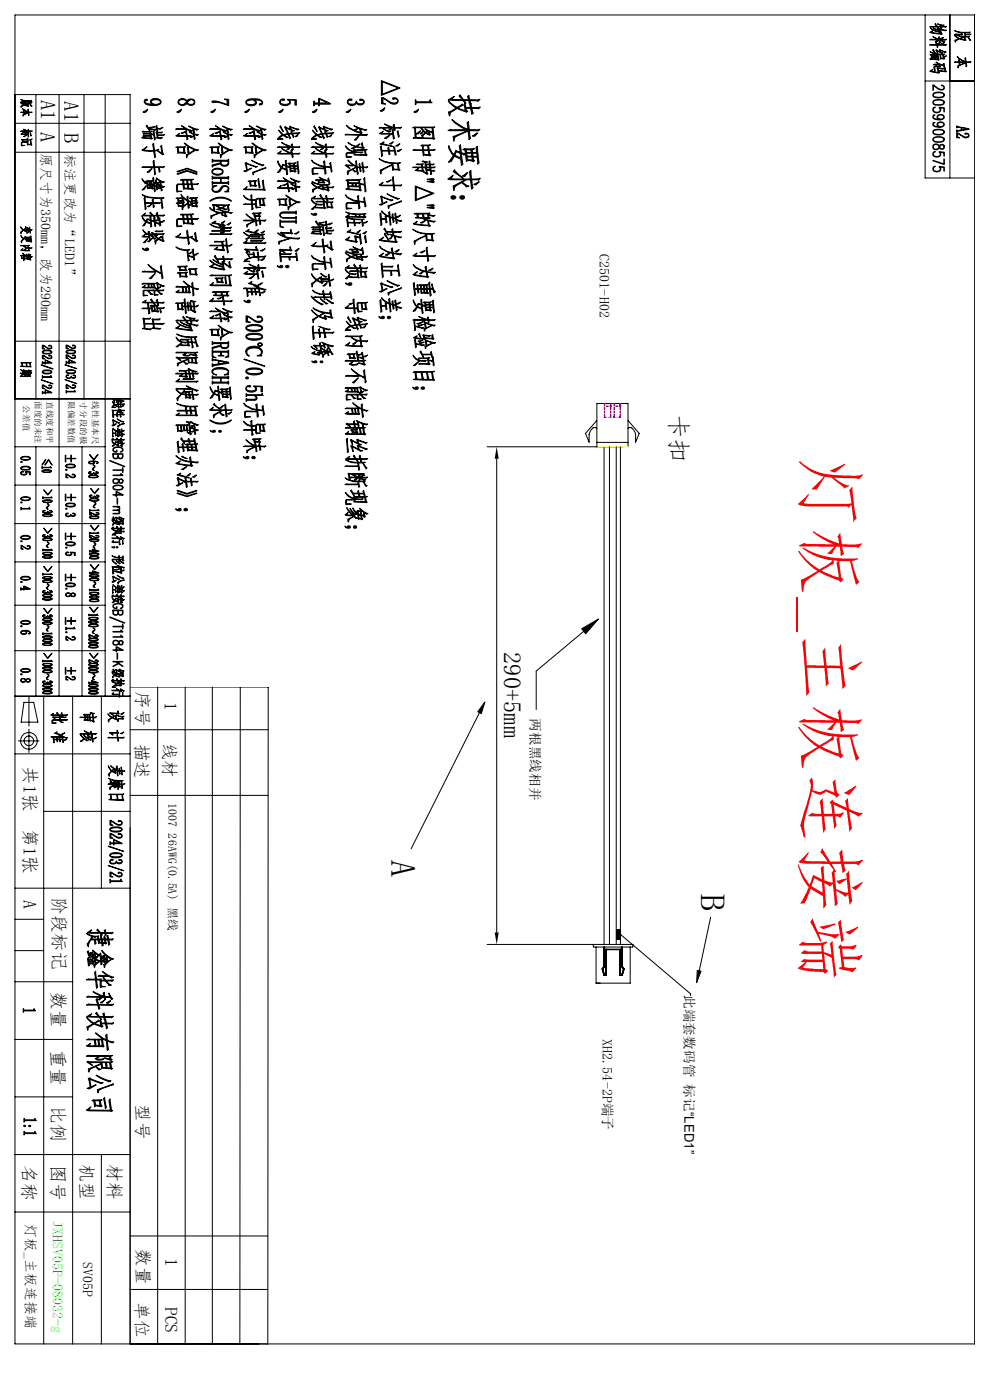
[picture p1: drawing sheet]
<svg xmlns="http://www.w3.org/2000/svg" width="210mm" height="297mm" viewBox="0 0 210 297" stroke-linecap="round" stroke-linejoin="round" font-family="sans-serif">
<defs><g id="words">
<text font-size="14.9" fill="#f00" x="170.8" y="96.9" transform="rotate(90 170.8 96.9)">灯板_主板连接端</text>
<g font-size="7.4">
<text x="83.1" y="182.5" transform="rotate(90 83.1 182.5)">A</text>
<text x="148.7" y="189.6" transform="rotate(90 148.7 189.6)">B</text>
</g>
<g font-size="5.2">
<text x="142.2" y="87.8" transform="rotate(90 142.2 87.8)">卡扣</text>
<text x="106.9" y="138.3" transform="rotate(90 106.9 138.3)">290+5mm</text>
</g>
<g font-size="4.4">
<text x="8.7" y="21.2" transform="rotate(90 8.7 21.2)">A1</text>
<text x="13.7" y="21.5" transform="rotate(90 13.7 21.5)">A1</text>
<text x="8.6" y="28" transform="rotate(90 8.6 28)">A</text>
<text x="13.7" y="28.2" transform="rotate(90 13.7 28.2)">B</text>
</g>
<g font-size="3.9">
<text x="5" y="162.6" transform="rotate(90 5 162.6)">共1张</text>
<text x="5" y="175.9" transform="rotate(90 5 175.9)">第1张</text>
<text x="5.1" y="190.8" transform="rotate(90 5.1 190.8)">A</text>
<text x="11.2" y="190.3" transform="rotate(90 11.2 190.3)">阶段标记</text>
<text x="11" y="210.5" transform="rotate(90 11 210.5)">数量</text>
<text x="11" y="222.8" transform="rotate(90 11 222.8)">重量</text>
<text x="11" y="234.6" transform="rotate(90 11 234.6)">比例</text>
<text x="4.8" y="247.1" transform="rotate(90 4.8 247.1)">名称</text>
<text x="11" y="247.2" transform="rotate(90 11 247.2)">图号</text>
<text x="17.1" y="247" transform="rotate(90 17.1 247)">机型</text>
<text x="22.9" y="246.9" transform="rotate(90 22.9 246.9)">材料</text>
</g>
<g font-size="3.7">
<text x="29" y="146.6" transform="rotate(90 29 146.6)">序号</text>
<text x="35" y="149" transform="rotate(90 35 149)">1</text>
<text x="28.8" y="157.8" transform="rotate(90 28.8 157.8)">描述</text>
<text x="34.7" y="157.6" transform="rotate(90 34.7 157.6)">线材</text>
<text x="29" y="234.2" transform="rotate(90 29 234.2)">型号</text>
<text x="29.1" y="265" transform="rotate(90 29.1 265)">数量</text>
<text x="35.1" y="266.9" transform="rotate(90 35.1 266.9)">1</text>
<text x="28.8" y="276.2" transform="rotate(90 28.8 276.2)">单位</text>
<text x="35.1" y="277.2" transform="rotate(90 35.1 277.2)">PCS</text>
</g>
<g font-size="3">
<text x="8.8" y="32.4" transform="rotate(90 8.8 32.4)">原尺寸为350mm，改为290mm</text>
<text x="13.8" y="32.8" transform="rotate(90 13.8 32.8)">标注更改为“LED1”</text>
<text x="127.2" y="54" transform="rotate(90 127.2 54)">C2501-H02</text>
<text x="127.9" y="220.5" transform="rotate(90 127.9 220.5)">XH2.54-2P端子</text>
<text x="5.5" y="259.6" transform="rotate(90 5.5 259.6)">灯板_主板连接端</text>
<text x="17.7" y="267.7" transform="rotate(90 17.7 267.7)">SV05P</text>
</g>
<text font-size="3" fill="#0f0" x="11.3" y="259" transform="rotate(90 11.3 259)">JXHSV05P-08032-g</text>
<g font-size="2.9">
<text x="112.5" y="152.4" transform="rotate(90 112.5 152.4)">两根黑线相并</text>
<text x="145.2" y="211.1" transform="rotate(90 145.2 211.1)">此端套数码管 标记“LED1”</text>
</g>
<text font-size="2.6" x="35.7" y="170.3" transform="rotate(90 35.7 170.3)">1007 26AWG(0.5A) 黑线</text>
<g font-size="1.8">
<text x="5" y="86" transform="rotate(90 5 86)">公差值</text>
<text x="7.5" y="85.1" transform="rotate(90 7.5 85.1)">面度的未注</text>
<text x="9.9" y="85.1" transform="rotate(90 9.9 85.1)">直线度和平</text>
<text x="14.6" y="85.1" transform="rotate(90 14.6 85.1)">限偏差数值</text>
<text x="17.1" y="85.2" transform="rotate(90 17.1 85.2)">寸分段的极</text>
<text x="19.6" y="85.2" transform="rotate(90 19.6 85.2)">线性基本尺</text>
</g>
</g></defs>
<g fill="none" stroke="#000" stroke-width=".21">
<path d="M3.2 3.2h203.6v281.9h-203.6zM196.3 3.2v34.6h10.5M196.3 17.2h10.5M201.5 3.2v34.6M3.2 20.1h24.4v265M3.2 32.3h24.4M3.2 26.2h24.4M7.6 20.1v64.5M12.5 20.1v127.6M17.8 20.1v64.5M22.3 20.1v127.6M3.2 72.4h24.4"/>
<path d="M3.2 94.8h19.1M3.2 84.6h24.4M7.6 94.8v52.9M17.4 94.8v52.9M103.3 94.8h28.8M105.4 97.3v100.5M126.6 89.2l-2.4 2.7 .8 1.9v-1.6l.1-.5a1.58 1.58 0 0 1 1.1-1l.4 .1M126.6 94.8v-9.2h6.6v9.2M126.6 93.9h6.6M128.1 94.8v105.6M129.3 94.8v105.6M130.7 94.8v105.6"/>
<path d="M131.6 94.8v105.6M133.2 89.2l2.4 2.7-.8 1.9-.1-2.1-.7-.9-.4-.1-.4 .1M3.2 102.9h19.1M3.2 119.2h19.1M3.2 111.1h19.1M3.2 128.4h19.1M3.2 138h19.1M123.8 133.9l-10.1 8.5v8.1M3.2 147.7h24.4M3.2 159.9h24.4M3.9 157.2h4.4M5.1 149h2.1l.8 4.2h-3.5z"/>
<path d="M6.1 147.9v6.2M6.1 154.7v4.9M9.3 147.7v137.4M15.4 147.7v137.4M21.5 147.7v40.7M27.6 154.8h29.3M27.6 145.8h29.3l-.1 139.4M33.4 145.8v139.3M39.3 145.8v139.3M45 145.8v139.3M51 145.8l-.1 139.3M101.7 151.2l-14.5 28.9"/>
<path d="M9.3 172.1h18.3M27.6 168.7h29.3M3.2 188.4h24.4M3.2 195h6.1M131.8 198.4l14.7 12.4v.4M150.7 194.6l-2.4 11.4M3.2 208.3h12.2M3.2 201.7h6.1M125.9 200.4l.1 .5 8.3-.1v-.4h-31M126.4 200.9v7.7h7.3v-7.7M3.2 220.5h12.2M3.2 232.7h12.2"/>
<path d="M3.2 244.9h24.4M3.2 257.1h24.4M21.5 244.9v40.2M27.6 273.6h29.2M27.6 262.2h29.2"/>
<circle cx="6.1" cy="157.2" r="1.78"/>
<circle cx="6.1" cy="157.2" r="1.02"/>
</g>
<g fill="#000" stroke="#000" stroke-width=".21">
<path d="M4.9 214l.3 .3h1.9l.2-.3 .2 .5h-2.4l-.2 .3z"/>
<path d="M80.9 17.1l4 1.6-4 1.5zM81.1 17.4v2.6l3.4-1.3zM80.9 20.7l.9 .3a2.35 2.35 0 0 0 2.3 .7 .46 .46 0 0 0 0-.6 .46 .46 0 0 0-.7 0l-.1-.2a.7 .7 0 0 1 1.1 .4 .7 .7 0 0 1-.9 .8l-.5-.1-1.8-1.2v1l.6 .3-.9-.1zM80.6 23.5l1.1-.6-.5 .6-.4 .1zM80.4 27.1l.5-.1 2.2 .1-1.5-.8 1.9 .7-.1-.4 .2-.2 .1 .7 1.5-.1-.3 .3-1.2-.1 .2 .4-.3 .1-.1-.5h-.4l-.3 .4h-.3l.5-.4zM80.5 28.3l.7-.5-.3 .5h2.3l-.1-.7 .3-.2 .3 1.9-.3 .2-.1-1.2-.2 .2zM84.2 27.9l.3-.2 .2 1.2-.2 .2zM81.2 27.3l1.6 .6-.3 .2zM81.6 29.3l1.2-.6-.8 .7zM80.7 31.2l.2-.3 .1 1h1.4l-.1-.5 .2-.2 .1 .7h1.1l-.2-.5 .2-.2 .4 1.6-.3 .1-.1-.9h-1.1l.2 .6-.3 .2-.1-.8h-1.4l.2 1-.3 .2zM80.6 30.6l.8-.5-.3 .4 2.4 .6zM83.9 30.9l.9-.4-.4 .5zM84.2 32l1-.3-.6 .4zM82.6 30.5l.8-.4-.4 .5zM80.4 33.7a6.6 6.6 0 0 0 4.6 .8l-.5 .2 .2 1.2 .2 .1-.2 .2-1.2-.2-.2 .2-.1-1.1a3.6 3.6 0 0 0-2.3 1.5v.3h-.2l-.1-.8 2.5-1.2v-.2l-1.5-.3zM83.4 34.7l.1 1.2h1l-.2-1.2zM80.4 39.2l.9-.5-.4 .5 2.5 .1-.2-1.6 .2-.2 .2 1.8 1.6-.1-.3 .3-1.2-.1 .1 .9-.3 .2-.1-1.1h-2.4zM82 38.6l1-.5-.7 .6zM80.7 41.7l.3-.1a4.6 4.6 0 0 0 2.4 .8l-.5 .2-1.9-.8 .2 1.3 .8-.3h.1l-1.2 .7-.4-.1 .6-.2zM82.3 43.6l2.8-1v.2l-2.3 .8-.3 .6h-.1zM82.1 41.1l2.7 1-.5 .2zM80.9 44.8l1.6 1.1-.1-.8 .3-.2 .1 1.1 .5 .1-.2-.5 .3-.3v.9l.4 .1-.1-.9 .2-.2 .2 1.4 1.1 .3-.3 .1-.7-.3 .1 .6-.2 .2-.2-1.1h-.5l.2 .6-.2 .2-.1-.9-.5-.2 .2 1.5-.2 .2-.2-1.7-.6-.3zM80.6 45.3l.2-.1 .1 1.2h.9l-.1-.5 .2-.1 .2 1.4-.2 .1-.1-.7-.9-.1 .1 1.2-.2 .1zM84.1 46.1l.9-.4-.6 .4zM80.4 50.9l1-.6-.6 .6 3.1 .4-.2-1 .1-.1-1.2-.5h.1l2.5 .6-.4 .2-.9-.3 .2 1.1h.2l-.3 .2zM81.6 48.4l.4 .7h1.2l-.1-.4 .2-.2 .1 .6h1.8l-.4 .3-1.4-.1 .2 .3-.2 .2-.1-.5-1.2-.1 .3 .6-.1 .1-.9-1.3zM81.7 49.4l.7 1.6-.9-1.2zM83.1 50.1l-.2 .6h-.3zM80.5 52.2a3.8 3.8 0 0 0 2.7 1.4l-.2-.9 .2-.1 .2 1 1.8 .2-.3 .3-1.5-.3 .2 .9 .2 .1-.2 .2-2.9-.5-.3-.2 .9-.6-.5 .6 2.6 .4-.2-.9-.9-.3-1.4-.8zM83.8 53.4l.9-.4-.5 .5zM81.7 54.1l.9-.3-.4 .4zM80.8 56l.3-.2v.7h2.3l-.3 .2-2-.1 .1 .7 3.2 .1-.1-1.1 .2-.2 .4 2.3-.3 .2-.1-1.2-.2 .2-1.3-.1 .2 .8-.3 .2-.1-1h-1.6l.1 1.2-.2 .2zM80.7 60.1l.3-.1 .4 .3 2 .6-.5 .1-1.9-.8 .2 1.4 .8-.4 .1 .1-1.2 .7-.4-.2 .6-.2zM82.3 62.1l2.8-1.1v.3l-2.5 .9-.1 .4h-.1zM82.1 59.6l2.1 .9h.6l-.5 .2zM80.9 63.2l1.6 1.1-.1-.8 .3-.2 .1 1.1 .5 .2-.2-.6 .3-.2v.8l.4 .1-.1-.9 .2-.2 .2 1.4 1.1 .3-.3 .1-.7-.3 .1 .6-.2 .2-.2-1-.5-.1 .2 .6-.2 .2-.1-.9-.5-.1 .2 1.4-.2 .2-.2-1.7-1.4-.9zM80.6 63.8l.2-.2 .1 1.2h.9l-.1-.5 .2-.1 .2 1.4-.2 .1-.1-.7h-.9l.1 1.1-.2 .2zM84.1 64.5l.9-.4-.6 .5zM80.3 67.2l.6 .2a.28 .28 0 0 1 .3-.3 .28 .28 0 0 1 .3 .2 .28 .28 0 0 1-.2 .3h-.5zM82.2 67.2h.1a.33 .33 0 0 1 .5 0 .33 .33 0 0 1-.1 .5 .33 .33 0 0 1-.5-.2z"/>
<path d="M197.4 5.9a3.7 3.7 0 0 0 2.1 .8l-.1-.3-.1 .2-1.3-.7 1.4 .5v-.1h.2l-.8-.3 2 .4-.3 .2-.9-.3 .3 .9a4.5 4.5 0 0 1-2.7-.3l.7-.4-.4 .4 2.1 .3-.1-.4-.1 .1a3.2 3.2 0 0 1-2-1zM197.2 5.7l1.5-.1-.4-.4 .2-.2 .4 .6h.6l-.1-.2 .2-.1-.7-.3 1.4 .3-.2 .2-.5-.2v.3h1.2l-.2 .2-.9-.1 .1 .3-.2 .1v-.4h-.7l.2 .3-.3-.3zM197.9 7.7l1.3 .6-.1-.4 .2-.1v.6h1.5l-.2 .1h-1.3l.1 .3-.1 .1-.1-.4-.3 .3h-.3l.4-.3-1.8-.1 .3-.1 1.4 .1zM197.2 9.5h1.5l-.3-.7 .2-.1 .2 .8h2l-.2 .2-1.8-.1 .2 .3-.2 .2-.1-.5zM199.5 8.6l.9 .2-.3 .1zM199.7 9.3l.7-.3-.5 .4zM198.9 9.2l.7-.2-.4 .3zM199.5 8.1l.7-.1-.5 .3zM197.3 11a7.3 7.3 0 0 0 3.1 .5l-.2 .1v.4l.6-.1-.4 .2-.2-.1v.4h.2l-.2 .2-.7-.1-.1-.9-.9-.1zM197.3 11.6l.2-.1 1.6 .1v1l.2 .1-.2 .1-1.9-.3 .4-.2-.1 .2 1.5 .1v-.3h-.5v.1l-.2 .1v-.2h-.8l.8-.1v-.2h-.8l.3-.1h.4l.2-.2v.2h.5l-.1-.2zM198.5 10.7l.2-.2 .7 .5-.1-.4 .1-.1 1.3 .5-.3 .1-.9-.4v.3l.6 .2-.3 .1-1-.5 .1 .5zM199.5 11.6l.1 .8h.5l-.1-.8zM197.8 10.6l.2-.1 .5 .8zM198.4 12l.1 .2h.4v-.2zM198 13.7l1.2-.1-.6-.4 1.6 .6-.1-.3 .2-.1 .1 .9-.1 .1-.1-.5-.8-.2 .2 .4-.2 .2-.9-.1-.1-.4zM197.2 15.1l.7-.3-.4 .3 1.5 .3-.1-.9h-.1l.1-.1 1.3 .1-.2 .2-1-.2 .1 .4 1.4 .2-.1-.6 .1-.1 .1 .7 .2 .1-.2 .1-1.5-.2 .2 .3-.2 .1zM198.5 13.8v.2l.8 .1-.1-.4zM198.1 14.2l.1-.1 .2 .8-.2 .2z"/>
<path d="M202.5 6.5l1.4 .4 1.9-.1-.2 .2-.8-.1v.4l1.2-.1-.2 .2h-1l.1 .2h-.2l-.1-.7h-.6l.2 .4-.2 .2-1.2-.2 1 .4h1.9l-.3 .1 .6 .7-.3 .1-.4-.8h-.6l.2 .7-.2 .1a1.52 1.52 0 0 0-1.9 .1l-.2 .2v-.4l.9-.3-1-.7a1.25 1.25 0 0 0 1.6 .5l.2-.2-.8-.1-1-.4 .3-.1 1.2 .1-.1-.4-.8-.1zM203.7 8.2l.9 .2v-.6h-.2v.2zM203 12l1.3 .9 .5 .1-.1-.6 .2-.2v.9h1.1l-.3 .2h-.8l.2 .7-.2 .2-.1-.8-.8 .3a1.02 1.02 0 0 0-.8 .7v-.5l1.6-.6h-1.2l.1 .3-.2 .1-.1-.4-1-.1 1-.1-.1-.4 .2-.1 .1 .5h1.1l-.6-.2z"/>
<path d="M4.4 27.9l1.4-.1-.8-.4 1 .4-.1-.2 .2-.2v.4h.8l-.2 .1h-.6v.3l-.1-.3h-.2l-.1 .2h-.2l.3-.2zM4.4 28.4l.4-.2-.1 .2h1.2l-.1-.3 .1-.1 .2 1h-.1l-.1-.6zM6.5 28.2l.1 .5-.1 .2zM4.8 27.9l.8 .3-.1 .1zM5 29l.6-.4-.4 .4zM4.5 30.2l.2-.1h1.3h-.1v.5h.7l-.1-.6 .1-.1v.7l.2 .1-1 .1v-.7h-1.1l-.1 .2 .1 .5 .5 .1h-.6zM4.5 29.6h1.3v-.2l.1-.1 .2 .4h-1.3l.2 .3zM6.3 29.7l.5-.2-.3 .3z"/>
<path d="M4.4 21.1l1 .2h1.2l-.1 .2-.6-.1 .1 .2h.8l-.8 .1-.1 .2-.1-.5h-.3l.1 .3-.1 .1-.9-.1 .9 .2h1.1l-.2 .1 .4 .5-.2 .1-.2-.6h-.5l.2 .5-.1 .1a1 1 0 0 0-1.3-.1l-.3 .3v-.3l.6-.2-.6-.5 .8 .5 .5-.3-1.3-.3 .2-.2 .8 .1v-.2zM5.2 22.3l.7 .1v-.4zM4.7 23l1.3 .7-.1-.4 .1-.1 .1 .6h.7l-.2 .1h-.5l.1 .5-.1 .1-.1-.5-1 .4-.1 .2v-.3l1.1-.4h-.9l.1 .2-.1 .1-.1-.3-.6-.1h.6v-.3l.1-.1v.4h.8z"/>
<path d="M30.4 23.7l.9-.5-.5 .6-.3 .1zM30.1 28l.4-.2h1.7l-.2 .2v.4l.6 .1-.1-.6 .2-.1 .2 1.7-.1 .2-.2-1-.6-.3 .1 .9h.2l-.2 .2-1.9-.2-.1-.1 .5-.3h-.3l.3-.2h1.3v-.3h-1.6l.3-.1h1.2v-.3zM33.1 28.1l.2-.2 .1 .2 1-.1-.2 .2h-.8v.4l1.5-.1-.3 .3-1.2-.1 .1 .5h1l-.4 .2-.7-.1-.3-.1 .3-.1zM30.7 28.9l-.3 .3 1.6 .1-.1-.4zM31 26.8l.2-.2 .4 .7 1.5 .1-.2 .3-1.3-.3 .1 .4zM33.1 26.8l.2-.2 .2 1.1-.2 .2zM31.7 27l1.2-.1-.8 .2zM33.6 27.3l1-.2-.6 .3zM30.1 31.8l1-.7-.6 .7 2.1 .1-.2-1.3 .2-.2 .2 1.5 .9-.2-.3 .2 .9 .6-.2-1.4 .2-.3 .2 1.8 .3 .1-.3 .2-1.2-.9h-.5l.2 1.2-.2 .2-.2-1.4-.8 .1zM30.1 35.5l.4-.2h2.1l-.1-1.1 .2-.2 .1 1.4 2.1-.1-.3 .3-.8-.1 .2 .9-.2 .1-.2-1h-.8l.2 1.3-.2 .3-.2-1.7-.2 .2zM31.2 36.5l1.1-.7-.6 .7zM30.9 38.5l.3-.2h1.2l-.2 .2 .1 .6h.3l-.2-1.3 .2-.2 .1 1.1h.4l-.1-.4 .1-.2 .2 .6 .6-.1v-.2l-.8-.7 .8 .5 1 .4-.4 .2-.5-.3 .2 .6-.2 .1v-.5l-.3 .2h-.5l.2 .6h.5l-.3 .2-.2-.1a.49 .49 0 0 1-.1 .7l-.2-.7-.3-.1 .2 1-.2 .2-.2-1.5h-.3l.1 .7 .2 .1-.2 .1-.2-.1h-.9l-.2-1.5zM33.5 39l1.4 .6-.4 .2-.3-.3 .3 .8-.3 .2-.1-.7-.2 .2h-.3l.5-.2-.1-.3zM31.4 39.2v.6l.8 .1-.1-.7h-.3l.1 .3-.2 .2v-.5zM31.3 38.5v.6h.4l-.1-.4 .2-.1v.5h.3l-.1-.6zM32.7 38.9l.1 .5 .3 .1v-.6zM30.1 37.9l1 1-.3 .1zM30.9 39.4l-.4 .9h-.4zM30.6 42.1l.2-.2v1.1h1.6l-.1-.5 .2-.2 .1 .7h1.5l-.3 .2-1.2-.1 .2 .8-.3 .1-.1-.9h-1.5l.1 1.1-.2 .2zM30.1 41.3a10.5 10.5 0 0 0 4.7 .7l-.5 .1 .3 1.9-.2 .2-.3-2.1-1.8-.1a3.7 3.7 0 0 1-2.2-.7zM31.3 43.8l.8-.4-.3 .4zM30.1 45.7l.8-.5-.3 .4 1.7 .1-.6-.5 .2-.2 .6 .7h.8l-.2-.5 .3-.1 .1 .6 1.4-.1-.3 .3-1.1-.1 .1 .4-.2 .1-.1-.5h-.7l.3 .4h-.1l.1 1 .5 .1h.4l-.1-.7-.5 .3-.3-.2 .8-.1v-.2l.2-.2 .2 1.6-.2 .2-.1-.6-.2 .2-.7-.4 .2 .7-.2 .1-.2-1.1-.2 .1-.5-.2 .2 1.2-.2 .2v-.7l-1-.4-.4 .8h-.3l.6-.9-.3-.1-.5-1.1 .9 1.1 .2-.5 .7 .2-.1-.6 .2-.1v.8l.6 .1v-.5l.2-.2-.4-.3zM31.3 46.6l-.2 .4 .8 .3v-.5zM34.1 47.1l.8-.3-.5 .4zM30.1 50.2l.7-.5-.3 .4 1.1 .1-.2-1 .3-.1a1.29 1.29 0 0 0 .7 1l-.3-.7 .3-.1 .6 .6 .4 .1-.3 .1-.7-.5 .1 .7 .5 .3-.3 .2-1-1.2 .1 1.2 .5-.2a.95 .95 0 0 1-1 .6l.4-.3-.1-.7-.1 .1zM32.8 50l.8 .6 .6-.4v.2l-.5 .3 .8 .3a.72 .72 0 0 1 0-1l.2 1 .1 .1a.85 .85 0 0 1-1-.2l-.2-.1-.1 .1a.86 .86 0 0 0-.5 .9l-.2-.7 .7-.4zM32.8 49.7l.3-.2h1.7l-.2 .3zM32.9 49.1l.3-.2 1.4 .1-.3 .2zM30.3 48.8l1.1 .9-.4 .1zM31.3 50.6l-.5 .9h-.4zM30.2 52.7l.7 .2a.29 .29 0 0 1 .3-.3 .29 .29 0 0 1 .3 .2 .29 .29 0 0 1-.3 .4l-.6-.2zM31.4 56.1l1.6 1.2 1.2 .6-.2-1.4 .2-.2 .4 2.6-.2 .2-.2-1.2-.2 .1-.8-.4-.3 .2-2.7-.1 .5-.2 2.4 .1zM31.7 59.1l1.2-1.1-.9 1.1zM30.1 60.2l.5-.1h2.4l-.2 .1 .1 .7 .2 .1-.2 .2-2.6-.2h-.2l.7-.5-.3 .4 2.2 .1-.1-.8h-.4l.1 .5-.2 .2-.1-.7h-.4l.1 .5-.2 .2-.1-.7zM30.4 61.7l.2-.1 2.1-.1-.3 .2h-.9l.9 .7-.4 .1-.2-.2a.81 .81 0 0 0-1.3-.5l.1 .8 .7 .1-.9 .1zM32.7 61.7l.2-.1 1.9-.1-.3 .2h-1l1 .7h-.5l-.6-.7-.5 .1v.6l.7 .2-.8 .1zM33.1 60l.3-.1 .4 .4 1 .4-.3 .1-1.1-.6 .2 .8 .5-.2-.8 .6-.2-.1 .4-.2zM30.1 65.4h1.3l-.1-.9 .2-.2 .1 1.1h.5l-.1-.5h-.2l.3-.2h1.5l-.2 .2v.4h1.5l-.3 .2-.6-.1 .2 .8-.2 .2-.1-1h-.5l.1 .6 .2 .1-.3 .2v-.2l-1-.1-.1 .2-.2-.7h-.5l.2 1-.3 .1v-1.1zM30.2 64.2l.7-.5-.2 .4h1.7l-.5-.5 .2-.2 .5 .7h.7l-.1-.4 .2-.2 .1 .6h1.3l-.3 .3-1-.1 .2 .3-.3 .1v-.4h-.8l.3 .4-.4-.4zM32.3 64.9l.1 1 1 .1-.2-1.1h-.4l.2 .8-.2 .2-.2-1zM30.3 67.6l.2-.2 .1 .2 1.4-.1-.3 .2h-1.1l.1 .9h1.7l-.2-.8 .3-.2 .1 .1 1.4-.1-.3 .3h-1.2l.1 .7h2.2l-.3 .3-.3-.2h-1.6l.2 .9 1.3 .1-.2 .1-1.6-.2h.3l-.1-.9h-1.8l.1 1h1.3l-.2 .3-1.5-.2-.2-.1 .4-.1-.2-1.9z"/>
<path d="M32.3 21.3a.56 .56 0 0 0 0 .7 .56 .56 0 0 0 .6 .1h.7a.42 .42 0 0 0 .4-.4 .42 .42 0 0 0-.4-.5h-.8zM30.7 21.2l.2-.2 .4 .2-.1 .1-.5 .1v.3l.2 .1 1.6 .3a.59 .59 0 0 1-.6-.4 .59 .59 0 0 1 .4-.7l.4-.1a1.07 1.07 0 0 1 1.5 .9 1.84 1.84 0 0 1-2.1 .6 1.41 1.41 0 0 1-1.5-.9z"/>
<path d="M38 21.3a.69 .69 0 0 0 .4 .9 .69 .69 0 0 0 .8-.3l.4-.4a1.27 1.27 0 0 0-1.6-.2zM37.9 21.3a1.18 1.18 0 0 1 1.8 .1 .99 .99 0 0 1 1.6 .1 .86 .86 0 0 1-.6 .8 .86 .86 0 0 1-.9-.3l-.1-.1a1.08 1.08 0 0 1-1.1 .5 1.08 1.08 0 0 1-.8-.7zM40 21.4l-.2 .4a.92 .92 0 0 0 1.4 0 .65 .65 0 0 0-.5-.6 .65 .65 0 0 0-.7 .2zM37.5 23.7l1-.5-.4 .5-.3 .2zM37.3 28.8l.8-.5-.4 .4 1.8 .1-.2-.9 .2-.2 .2 1.1 .9-.1-.3 .3-.6-.1 .2 .6-.2 .2-.2-.8zM37.3 27.4l.4-.2 1.7 .1-.9-.7 1.9 1-.4 .2-.4-.3zM40.2 28l1.9 .6-.4 .2-.5-.3 .2 1-.2 .1-.1-.8-.4 .4-.4-.1 .8-.3-.1-.3zM40 26.7l.9 .4 1.2 .3-.4 .2-.6-.3 .2 .8-.2 .2-.1-.7-.4 .3-.3-.1 .7-.2-.1-.3zM38.4 28.2l.8-.2-.5 .4zM37.3 31.2l2-.1-.2 .2 .1 1 .2 .2-.2 .1-1.3-.2-.2 .2-.1-1.3zM37.8 31.3l.1 1h1.1l-.1-1zM39.1 30.4h.1a7.1 7.1 0 0 0 2.9 1.4l-.4 .2-.2-.1a3.5 3.5 0 0 0-1.8 1.4l-.1 .2-.1-.7 1.9-1-1.9-1zM39.7 31.3l.3-.1 .1 1.1-.3 .1zM37.5 36.9l2.2-.7 2.1 .7-.1 .1-2-.7-2 .7zM37.5 36.4l2.2-.7 2.1 .7-.1 .2-2-.8-2 .7zM38.3 38.2l.4-.2h2.3l-.4 .2 .2 .8 1.3-.1-.3 .3h-1l.1 .8 .2 .1-.2 .2-1.7-.3-.3 .2-.1-1h-1l-.2 .2 .1 1.1 .9 .1-1.1 .2-.1-1.5 .3-.3h1.1l-.1-.8zM39 39.2l.1 .7 1.6 .1-.1-.8h-.6l.1 .6-.3 .1v-.7zM38.9 38.2l.1 .8h.7l-.1-.6 .2-.1 .1 .7h.7l-.2-.8zM37.3 42.1l1.6-.1-.5-.7 .3 .4 1 .7v-.6l.2-.2v.9l.9 .3-.4 .2-.4-.3v.9l.5-.3-.2 .3h-.2l.1 .4-.3 .2-.1-1-.8 .6-.2 .7h-.1l-.1-.6 .2-.1-.8-.1-.2 .2-.1-.8h-.3l.3-.1h1.4l-.2 .1 .1 .5 .8-.5a1.15 1.15 0 0 0-1-1l.3 .6-.2 .1h-1.1l-.1-.7zM40.4 43.1l1.6-.1-.3 .1 .1 .6 .2 .1-.3 .1-.1-.1-.9 .1-.1-.7zM40.2 42.1l.3-.2 1.5 .1-.4 .1 .1 .4 .2 .1-.2 .2-.9-.2-.1 .2-.2-.7zM37.9 43.1l.1 .5 .8 .1-.1-.6zM40.8 43.2l.1 .4 .7 .1-.1-.6zM37.9 42.1l.1 .4 .7 .1-.1-.5zM40.7 42.1l.1 .4 .7 .1-.1-.5zM38.3 45.6l.4-.2h2.3l-.4 .2 .2 .8 1.3-.1-.3 .3-1-.1 .1 .9 .2 .1-.2 .2-.2-.2-1.5-.1-.3 .1-.1-1h-1l-.2 .2 .1 1.2 .9 .1-1.1 .1-.1-1.4 .3-.3h1.1l-.1-.8zM39 46.5l.1 .8 1.6 .1-.1-.9h-.6l.1 .6-.3 .2v-.8zM38.9 45.6l.1 .8h.7l-.1-.6 .2-.2 .1 .8h.7l-.2-.8zM37.3 50.2l1-.7-.6 .7 2.1 .1-.2-1.3 .2-.2 .2 1.5 .8-.2-.2 .2 .9 .6-.2-1.4 .2-.2 .2 1.7 .3 .1-.3 .2-1.3-.9-.4 .1 .2 1.1-.2 .3-.2-1.4h-.8zM37.3 52.4a4.8 4.8 0 0 0 3 .6l-.5 .1 .2 1.1 1 .2-.2-1.4 .2-.2 .3 2.2-.2 .2-.1-.7-.3 .2-.7-.4 .2 .9-.3 .2-.2-2.3-1.6-.2zM41.2 54.1l.9-.4-.6 .4zM40 53.8l.8-.3-.5 .4zM40 57.1l1.8-.1-.3 .1 .2 1.1 .2 .1-.2 .1-.2-.1h-1.2l-.1-1.2zM37.6 58l.4-.2 1.8-.1-.3 .2 .3 .8-.2 .1-1.2-.1-.2 .1-.1-.8zM37.7 56.6l.3-.2h1.7l-.3 .2 .1 .6 .2 .2-.2 .1-1.2-.1-.2 .1-.1-.9zM40.4 57.1l.1 1 1 .1-.1-1.1zM38.3 58l.1 .5 1 .1-.1-.7zM38.2 56.6l.1 .6 1 .1-.1-.7zM37.3 60.8l.4-.1h2.5l-1.3-1 .1-.1 1.3 1.1 .5 .2-.1-.8 .2-.2a1 1 0 0 0 .2 1.1 1 1 0 0 0 1 .3l-.3 .2-.8-.4 .2 1.5-.3 .2-.1-1.8-.5-.2-.2 .1 .2 1 .1 .1-.2 .2-2.5-.1-.4-.1 .7-.5-.3 .4 2.4 .1-.1-1.1h-.5l.2 .8-.3 .1-.1-.9h-.5l.2 .8-.2 .2-.1-1zM39 63.6l.2-.2 .2 1.5h.4l-.1-.6 .2-.2 .1 .8h.3l-.1-.7 .3-.1 .1 .8h.4l-.1-.9-.5-.2 .3-.1 .8 .3h-.4l.3 2 .2 .2-.3 .1-.6-.4 .5 .1-.1-1.1-.2 .2h-.3l.1 .6-.2 .2-.1-.8h-.4l.1 .7-.2 .2-.1-.9h-.4l.2 1.3-.3 .1-.1-1.4-.4-.1 .4-.1zM37.3 64.3l1.6-.1-.2 .2 .1 1.1 .1 .2-.1 .1-.9-.2-.2 .1-.1-1.3zM37.8 64.4l.1 1.1h.7l-.1-1.1zM41.3 65l.8-.2-.4 .3zM37.5 68.3a4.4 4.4 0 0 0 2.8 1.1v-.4l-.2 .2-.1-.1a2.65 2.65 0 0 1-1.7-.8l1.4 .6 .6 .1 .1-.2-1-.4 .1-.1 1.1 .4 1.4 .3-.3 .2-1.3-.4 .3 1.2 .2 .1-.2 .1-3.4-.6 .8-.5-.4 .5 2.8 .4-.1-.5-.2 .1a4.8 4.8 0 0 1-2.7-1.3zM37.3 68l.4-.1h1.6l-.6-.6 .2-.2 .6 .8h.9l-.1-.3h.1l-.9-.4v-.1l.9 .3 1 .1-.3 .3-.6-.2 .1 .3h1.5l-.3 .3-1.2-.1 .1 .3-.2 .2-.1-.5h-.8l.2 .3h-.1l-.2-.3zM37.5 70.9a9.5 9.5 0 0 0 4.3 .6l-.4 .1 .6 1.8-.2 .2-.3-1-.2 .2-.5-.1 .2 .9-.2 .2-.2-1.1-.6-.1 .1 .6 .2 .1-.3 .1-.1-.1h-1.6l.4-.2 1.2 .1-.2-1.1h-1.5l.4-.2h1.5l-.2 .2 .1 .4 .6 .1-.1-.9 .1-.1-1.9-.2zM40.7 71.6l.1 1h.6l-.1-1zM37.3 71.5a2.06 2.06 0 0 0 2.3 1.1l-.2 .2a2.43 2.43 0 0 1-2.1-1.3zM37.3 73.5l1.2-.6-.8 .7zM37.3 75.9l.2-.2 .3 .2h4.2l-.4 .1 .1 .9 .2 .1-.2 .2-.2-.2h-1.5l-.1-.8-1 .5 .9 .5h-.4a.78 .78 0 0 0-1.3-.2l-.5 .6v-.6l2.2-.8v-.2h-2l.5 .5zM37.3 74.8l.3-.1 4.4 .1-.5 .1 .3 .5-.2 .2-1.1-.4-.5 .3h-.8l-.4-.2 .6-.4-.2 .4 .3 .1h.6l.4-.3 .9 .3-.1-.5zM40 76l.1 .8 1.4 .1-.1-.9h-.6l.1 .6-.2 .2-.1-.8zM37.3 79.3l.3-.2 1.7 .1-.1-.5h-1.2l.4-.2 1.3 .1-.2 .1v.5h.6l-.2-.9 .2-.2 .2 1.1h.5l.1-.5-.6-.3 1.5 .4-.3 .2-.6-.3 .1 .5h1.1l-.3 .2-.8-.1 .1 .6-.2 .2-.1-.8h-.5l.1 .8-.2 .1-.1-.9h-.5v.5l.2 .1-.2 .2-1.6-.3 .7-.3-.3 .2 1 .1v-.5zM37.3 80.9l.8-.5-.4 .5h4.3l-.3 .2zM38.8 80.5l.3-.2h2.1l-.3 .3zM37.4 82.6l.8 .8h.3l.6-.6 .1 .2-.5 .5 .4 .1 .2 .1-.1-.6 1.2-.1-.2 .1 .1 .6h.5l-.2-.7 .2-.2 .1 .9h1.2l-.4 .2-.7-.1 .2 .8-.3 .2-.1-1h-.5l.1 .5 .2 .1-.3 .1-.7-.1-.2 .1-.1-.7-.7-.2-.7 .7-.3 .7-.1-.5 .9-.9a1.33 1.33 0 0 1-1-1zM37.3 82.5l.4-.1 2.8 .1-.9-.7 2.4 1-.4 .2-.8-.4zM39.5 83.8l.1 .4 .6 .1-.1-.5zM39.5 83.2v.5h.6l-.1-.5zM37.4 85.6a9.7 9.7 0 0 0 4.5 .6l-.4 .1 .2 1.7 .2 .1-.2 .2-3.9-.1-.5-.1 .7-.5-.2 .4 3.7 .1-.1-.9h-.8l.1 .5-.2 .1-.1-.6h-.8l.2 .5-.3 .1-.1-.6h-1.9l.4-.2h1.5l-.1-.4 .2-.2 .1 .6h.7v-.4l.2-.2 .1 .6h.8l-.1-.7-2.6-.2zM37.3 90.2l.3-.1h2.3l-.2 .2 .1 .9 .2 .1-.2 .2-.1-.1h-.7l-.1-1.1h-.4l.1 1.1h.1l-.2 .2-.6-.2-.2 .2-.1-1.3zM39.5 89.5l.3-.1 .8 .3h-.4l.1 1.1 .6-.2-.4 .3-.2-.1 .2 1.1 .2 .1-.3 .2-.7-.4 .6 .1-.3-2.2zM37.8 90.3v1l.6 .1-.1-1.1zM40.3 89.5l1.8 .6-.4 .2-.4-.3 .1 .8-.2 .1-.1-.6-.3 .2-.3-.1 .6-.2v-.3zM39.1 90.3l.1 .9 .4 .1-.1-1zM40.7 90.8l1.4 .4-.3 .2-.4-.2 .1 .8-.2 .2-.1-.8-.3 .3-.3-.1 .6-.2v-.3zM37.5 93.8l.3-.2 .1 1.2h.8l-.1-.5 .2-.2 .1 .7h.8v-.4h-.3l.3-.2 2.2-.1-.3 .2 .2 1.2 .2 .1-.3 .2-.1-.2h-1.6l-.2 .1-.1-.7h-.8l.2 .6-.2 .2-.2-.8h-.8l.2 .9-.3 .2zM38.5 92.9l.4 .6h1.1l-.1-.3 .2-.2 .1 .5 1 .1-.1-.5 .2-.1 .2 1-.2 .1-.1-.4h-1l.1 .3-.2 .1-.1-.4h-1.1l.3 .5-.9-1.1zM39.8 94.4l.1 .4h.7l-.1-.3 .2-.1 .1 .4h.7l-.1-.5zM40.8 95l.1 .3-.2 .2h.9l-.1-.5zM39.9 95l.1 .4 .7 .1-.1-.5zM37.3 96.7l1 .7 2 .5-.1-.8 .2-.2 .2 1 1.5 .1-.3 .3-1.2-.2 .1 .5 .2 .2-.2 .2-3.4-.7 1-.5-.6 .5 2.8 .4-.1-.7h-.5a4.4 4.4 0 0 1-2.6-1.3zM38.5 99.6l1.2-.6-.8 .7zM38.5 96.9l.3-.1 .9 .5zM37.5 100.8l.9-.4-.3 .3 2.1 .6h-.7l.1 .8h.9l-.2-.5 .3-.2v.7h1.4l-.2 .2-1.1-.1 .1 .7-.2 .2-.1-.9h-.9l.2 1.1-.3 .1-.1-1.2-.3 .1-1.3-.7 .3 1.1 .7-.3-1 .7-.4-.1 .5-.2-.4-1.4 .3-.1a.87 .87 0 0 0 .9 .6l.7 .2-.2-.7 .2-.2zM39.7 100.9l.7-.4-.4 .5zM40.9 101.2l.8-.4-.5 .5zM37.6 104l2.1 .7 2-.7 .1 .1-2.1 .8-2.2-.8zM37.6 104.6l2.1 .6 2-.6 .1 .1-2.1 .7-2.2-.7zM37.3 107.9l.1 .1a.23 .23 0 0 0 .2 .2 .23 .23 0 0 0 .2-.3 .3 .3 0 0 1 .4-.1 .3 .3 0 0 1 .2 .4 .3 .3 0 0 1-.4 .2l-.5-.1zM39.1 108l.1-.1a.32 .32 0 0 1 .5 0 .32 .32 0 0 1 0 .4 .32 .32 0 0 1-.5 0l-.2-.1z"/>
<path d="M45.1 21.4l1.4 .2 1.7 .6-.1-.9-.5-.3 .9 .1v1.3h-.2a5 5 0 0 0-2.7-.7h-.6v-.2zM44.7 23.7l1-.5-.4 .5-.3 .2zM44.5 28.8l.8-.5-.4 .4 1.8 .1-.2-.9 .2-.2 .2 1.1 .9-.1-.3 .3-.6-.1 .2 .6-.2 .2-.2-.8zM44.4 27.4l.5-.2 1.7 .1-.9-.7 1.9 1-.4 .2-.4-.3zM47.4 28l1.9 .6-.4 .2-.5-.3 .2 1-.2 .1-.1-.8-.4 .4-.4-.1 .8-.3-.1-.3zM47.2 26.7l.9 .4 1.2 .3-.4 .2-.6-.3 .2 .8-.2 .2-.1-.7-.4 .3-.3-.1 .7-.2-.1-.3zM45.6 28.2l.8-.3-.5 .5zM44.5 31.3l.4-.2h1.6l-.2 .2 .1 1 .2 .2-.2 .1-1.3-.2-.2 .2-.1-1.3zM45 31.3l.1 1h1.1l-.1-1zM46.3 30.4h.1a7.3 7.3 0 0 0 2.9 1.4l-.4 .2-.2-.1a3.1 3.1 0 0 0-1.8 1.4l-.1 .2-.1-.7 1.9-1-1.9-1zM46.9 31.3l.3-.1 .1 1.1-.3 .1zM45 33.8l.2 .2h3.1l.2-.2v.8a.94 .94 0 0 1-.8 .7 .94 .94 0 0 1-.9-.5l-1.5 .4-.3 .2v-.4l1.8-.5v-.3h-1.5l-.3 .2zM46.9 34.2a.73 .73 0 0 0 .7 .9 .73 .73 0 0 0 .7-.9zM45.1 36a1.68 1.68 0 0 1 2.2 .2 1.19 1.19 0 0 1-1.8 .8l-.4-.2a.61 .61 0 0 1 0-.8zM45.2 36.1l-.1 .2a.98 .98 0 0 0 1.3 .7l.4-.1a.45 .45 0 0 0 .4-.5 .45 .45 0 0 0-.4-.4l-.9-.1zM45 37.4l.2 .2h3.1l.2-.2v.6l-.2-.2h-1.4v.9h1.4l.2-.2v.6l-.2-.2h-3l-.3 .2v-.6l.3 .2h1.5v-.9h-1.6l-.2 .2zM45 39.5l1-.1a.72 .72 0 0 0-.7 .3 .72 .72 0 0 0-.1 .7 1.04 1.04 0 0 0 1.6-.6 .93 .93 0 0 1 1-.4 .93 .93 0 0 1 .8 .7 .29 .29 0 0 0-.2 .3 .29 .29 0 0 0 .2 .3l-.9-.1a.57 .57 0 0 0 .6-.3 .57 .57 0 0 0-.1-.6 .89 .89 0 0 0-1.3 .6 1.05 1.05 0 0 1-1.1 .5 1.05 1.05 0 0 1-.8-.8l.1-.3zM44.5 42.6a3.7 3.7 0 0 1 4.6 0l-.1 .1a4 4 0 0 0-4.4 0zM45 43.5l.3-.2 3.4 .1-.3 .2 .2 1-.2 .2-.2-1.2h-2.8l.2 .8-.3 .2-.1-1zM44.4 44.1a3.9 3.9 0 0 0 3.1 1l-.4 .2-.4-.1a2.43 2.43 0 0 0-1.8 .9l-.2 .3v-.7l1.7-.5-1.6-.7zM46.7 44.5l2.6 .6-.3 .2-1.2-.3 .2 .8h.2l-.2 .2-1-.4 .8 .2-.2-.9-1-.3zM45.7 43.6h.1a1.75 1.75 0 0 0 2 .2l-.7 .4 1 .2-.3 .1-.2-.1a1.19 1.19 0 0 0-1.3 .1l-.3-.1 .8-.2zM44.5 49.7l.3-.2h4.4l-.3 .3zM44.5 47.5h.1a4.1 4.1 0 0 0 2.6 .8l1.9-.1-.2 .3-1.4-.1a4.5 4.5 0 0 1-3-.9zM44.9 49l.4-.1h3.7l-.4 .2zM44.9 47.3l.9-.4-.3 .4 2.3 .5zM46.4 47.8l1.3 .2a1.26 1.26 0 0 1-1.3-.2zM48.1 47.6l.9-.4-.5 .6zM46.9 47.3l.8-.4-.4 .5zM46.7 49.4l.9-.3-.6 .4zM46.8 48.7l.9-.1-.7 .3zM44.5 52.1l.3-.1h2.3l-.1-.6-1.5-.1 .3-.2h1.7l-.3 .3 .2 .6h.6l-.2-1.2 .2-.2 .5 2.9-.3 .2-.2-1.6-.1 .1h-.5l.1 .8h.2l-.2 .2-2.1-.3 .7-.5-.3 .4 1.5 .2-.1-.8zM48.4 52.2l.8-.3-.4 .4zM44.5 55.2l1.1 .8 1.7 .5-.1-.4-.2 .1-1.9-1.1 2.1 .9-.2-.4 .3-.1 1.4 1.1-.2-1 .2-.1 .4 1.2-.3 .2-1.4-1.1 .1 1.3h.3l-.3 .2-3.1-.7 .9-.5-.5 .5 2.6 .5-.1-.5-.3 .1a6.2 6.2 0 0 1-2.5-1.5zM45.4 54.4l.3-.2 .3 .7h1.4l-.2-.5 .3-.1v.6h1.8l-.3 .3-1.4-.2 .1 .4-.2 .1-.1-.5h-1.3l.2 .5zM44.5 58.5l.5-.2h4.1l-.4 .2 .3 2h.1l-.2 .2-4.3-.2 .6-.6-.3 .5 3.9 .1-.3-2zM45.6 59.1l.3-.2h1.4l-.2 .2 .1 .7 .2 .1-.2 .1-.9-.1-.2 .1-.2-.9zM46.1 59.1l.1 .6 .8 .1-.1-.7zM47.7 58.9l.2-.2 .2 1.3-.2 .2zM45 62l.5-.2h3.1l-.4 .2 .1 .6 .3 .1-.3 .2-3-.2 .4-.1-.1-.6zM45.8 62l.1 .4-.2 .2h2.4l-.1-.6h-.9l.1 .5-.3 .1v-.6zM44.4 63.9l.9-.7-.4 .6h2.4l-.2-.8 .3-.2 .1 1h1.8l-.3 .3-1.5-.1 .2 .6-.2 .2-.1-.8h-2.4zM46.1 63.3l.9-.2-.6 .4zM44.5 67.5l.8-.5-.4 .4 1.8 .1-.2-.9 .2-.2 .2 1.1 .9-.1-.3 .3-.6-.1 .2 .6-.2 .1-.2-.7zM44.4 66.1l.5-.2 1.7 .1-.9-.7 1.9 1-.4 .2-.4-.4zM47.4 66.7l1.9 .6-.4 .2-.5-.3 .2 1-.2 .1-.1-.8-.4 .4-.4-.1 .8-.3-.1-.3zM47.2 65.4l2.1 .7-.4 .2-.6-.3 .2 .8-.2 .2-.1-.7-.4 .3-.3-.1 .7-.2-.1-.3zM45.6 66.9l.8-.3-.5 .5zM44.5 70l.4-.2h1.6l-.2 .2 .1 1 .2 .1-.2 .2-1.5-.1-.1-1.2zM45 70l.1 1h1.1l-.1-1zM46.3 69h.1a6.8 6.8 0 0 0 2.9 1.5l-.4 .2-.2-.2a3.7 3.7 0 0 0-1.8 1.4l-.1 .3-.1-.7 1.9-1-.8-.3zM47.2 69.8l.1 1.2-.3 .1-.1-1.1zM45 72.5l.3 .2h3l.2-.2v.8a.94 .94 0 0 1-.8 .7 .94 .94 0 0 1-.9-.6l-1.6 .5-.2 .2v-.4l1.8-.5v-.3h-1.5l-.3 .2zM46.9 72.9a.73 .73 0 0 0 .7 .9 .73 .73 0 0 0 .7-.9zM45 74.3l.2 .2h3.1l.2-.2v1.4l-.7 .1a.72 .72 0 0 0 .5-1l-1.4-.1 .1 .6 .5 .2h-1.2l.5-.2v-.6l-1.6 .1a.75 .75 0 0 0 .6 1.1l-.8-.1zM45 76.1l.2 .1 3.3 .6 .1 .2-3.3 .6-.3 .2v-.6l.2 .1 1.1-.1v-.7l-1-.1-.3 .2zM46.4 76.6v.6l1.7-.3zM45.2 78.4a3.3 3.3 0 0 1 3.1 0l.2 .3v.8l-.9 .1 .7-.4 .1-.5a3.2 3.2 0 0 0-3.3 0l.2 .5 .7 .3a.72 .72 0 0 1-.9-.3 .72 .72 0 0 1 .1-.8zM45 79.8l.2 .2h3.1l.2-.2v.6l-.2-.2h-1.4v.9h1.4l.2-.2v.6l-.2-.2h-3l-.3 .2v-.6l.3 .2h1.5v-.9h-1.6l-.2 .2zM44.5 82.1l.9 1.3 .2-.6 .7 .2-.2-1 .3-.1v1.2l.6 .1v-.6h-.3l.3-.1 1.4-.1-.4 .2 .1 .4h.6l-.1-.7 .3-.2 .2 2.5-.2 .2-.1-1.1h-.6l.1 .5h.2l-.2 .2-.9-.2-.2 .2-.1-1.1-.2 .1-.5-.2 .3 1.6-.3 .2v-1l-1-.4-.4 .8-.5 .1 .8-1-.7-1zM45.7 82.9l-.2 .5 .9 .4-.1-.6zM47.3 83.7l.1 .4 .7 .1-.1-.5zM47.2 83.1l.1 .5h.7v-.5zM47.2 82.6v.4h.8l-.1-.4zM48.1 83.1l.1 .5h.6l-.1-.5zM44.4 87l.8-.6-.2 .6h2.8l-.2-1.1 .3-.2 .1 1.3 1.3-.1-.3 .3-1-.1 .2 1.2-.2 .2-.2-1.4h-.6l-.6 .4 1 .6h-.4l-.7-.6-.2 .1a1.54 1.54 0 0 0-1 1v-.6l1.7-.9zM45.4 85.6l1.4 1.3-1.5-1zM46.6 86.5l.8-.5-.4 .6zM48.3 87.8l.8-.4-.5 .5zM44.5 89.2l.1-.1a4 4 0 0 0 4.4 0l.1 .1a3.7 3.7 0 0 1-4.6 0zM46.4 91.5a.25 .25 0 0 1 .5 0 .25 .25 0 0 1-.5 0zM44.6 91.4l.4 .1a.28 .28 0 0 1 .4-.2 .28 .28 0 0 1 .2 .4h-.6z"/>
<path d="M52.5 21.4l-.2 .2a.88 .88 0 0 0 1.3 .6l.3-.1a.38 .38 0 0 0 .3-.3 .38 .38 0 0 0-.2-.4l-.7-.2zM52.4 21.3a3.9 3.9 0 0 1 3.1 0l.2 .3a.41 .41 0 0 1-.1 .6 .41 .41 0 0 1-.6-.1l.5-.1 .1-.3a1.57 1.57 0 0 0-1.7-.5 .58 .58 0 0 1 .5 .6 .58 .58 0 0 1-.5 .6 1.19 1.19 0 0 1-1.7-.7zM51.9 23.7l1-.5-.4 .6-.4 .1zM51.6 28.8l.9-.5-.4 .4 1.8 .1-.2-.9 .2-.2 .2 1.1 .8-.1-.2 .3-.6-.1 .2 .6-.2 .2-.2-.8zM51.6 27.4l.5-.2 1.6 .1-.8-.7 .8 .6 1.1 .4-.4 .2-.4-.3zM54.5 28l2 .6-.4 .2-.5-.3 .2 1-.2 .1-.1-.8-.5 .4-.3-.1 .8-.3-.1-.3zM54.4 26.7l.9 .4 1.1 .3-.4 .2-.5-.3 .2 .8-.2 .2-.2-.7-.4 .3-.2-.1 .6-.2v-.3l-.9-.5zM52.8 28.2l.8-.2-.5 .4zM51.7 31.2l2-.1-.2 .2 .1 1 .2 .2-.2 .1-1.3-.2-.2 .2-.1-1.3zM52.2 31.3l.1 1h1.1l-.1-1zM53.4 30.4h.2a7.3 7.3 0 0 0 2.9 1.4l-.4 .2-.2-.1a2.79 2.79 0 0 0-2 1.6v-.7l1.9-1-2-1zM54.1 31.3l.3-.1 .1 1.1-.3 .1zM52 34.6l.3-.1 .3 .3 2 .5-.4 .2-2-.8 .3 1.4 .8-.5 .1 .1-1.2 .7-.5-.1 .6-.2zM53.6 36.5l2.8-1v.2l-1.5 .5a1.39 1.39 0 0 0-1.2 .9zM53.3 34l2.7 1-.5 .2zM52.6 38.5l.3-.2h1.5l-.3 .2 .1 .8 .2 .1-.2 .2-.9-.2-.2 .2-.1-1.1zM51.6 40.2l.8-.6-.3 .5 3.8 .1-.3-1.8 .2-.2 .3 1.9 .2 .2-.2 .1-.2-.1zM53.2 38.5l.1 .8 .8 .1-.2-.9zM54.7 38.1l.2-.2 .3 1.8-.2 .2zM54.2 42.3a2.89 2.89 0 0 1 2-.3l.1 .1-.4 .1 .2 1.2 .2 .1-.2 .2-.8-.2-.1 .2-.2-1.5h-.3l-.3 .2 .1 1.5 .7 .1-.8 .2zM51.6 41.5l1 .7 .7 .1-.1-.8 .2-.2 .1 1.1 .6-.1-.2 .3-.4-.1 .1 .8 .6-.1-.2 .2h-.4l.1 .9-.3 .2v-1.1l-1.8-.1 .4-.1 1.3 .1v-.8l-.8-.2zM55.2 42.2l.1 1.2 .6 .1-.2-1.3zM52.2 45.4l1.9 1.2v-.5l.1-.1 .1 .7h.7l-.1-.3 .2-.2 .1 .5h1.2l-.3 .2h-.9l.1 .6-.1 .2-.2-.8h-.6l.2 .9-.3 .1-.1-1a2.37 2.37 0 0 0-1.7 1.1l-.1 .2-.1-.6 1.8-.7-2.5-.1 .4-.1h2l-.6-.2zM53.6 45.3l.2-.2 1.6 .1-.4 .1 .1 .5h.2l-.2 .2-1-.2-.2 .2-.1-.7zM54 45.3l.1 .4 .8 .1-.1-.5zM53 49.8l.4-.1h2.6h.1l-.4 .2 .1 .6 .3 .1-.3 .2-2.6-.1-.2-.1 .3-.1h2.4l-.2-.6zM51.6 51.5l.8-.5-.3 .5h4.3l-.3 .2zM51.6 49.3a4.4 4.4 0 0 0 3.6 .8l-.3 .2-.4-.1a3.6 3.6 0 0 1-2.9-.9zM52.1 49.1l.7-.5-.2 .4 2.3 .5zM53.1 51.1l.4-.1h2.2l-.3 .2zM52.1 50.7l.9-.5-.5 .6zM55.3 49.4l.8-.4-.3 .4zM54.1 49.1l.7-.3-.4 .4zM52 55.1l1.5-.6 1.2-.1-.1-.8 .2-.2 .1 1 1.5-.1-.3 .3-1.2-.1 .1 .7-.2 .1-.1-.7h-1l-1.3 .4-.3 .3 .9 .2h-1.3zM51.9 53l.2-.2 2.3 .2-.2-.5 .2-.2 .2 .6 .2 .1-.2 .2-.2-.1-2-.1 .6 .6zM52.2 53.6l.2-.3 .2 .6h1.2l-.1-.3 .1-.1 .3 .8-.3 .1v-.4h-1.1l.2 .5zM55.2 53.2l1.1-.4-.6 .5zM55.3 55.2l.7-.5 .1 .1-.4 .4zM51.7 56.9l.4-.2 2.2 .1-1.4-.8 1.9 .8-.1-.5 .2-.2 .1 .7h1.4l-.3 .2-1.1-.1 .1 .4-.2 .2-.1-.6h-.4l-.3 .4h-.4l.6-.4zM51.7 58.1l.8-.6-.3 .5h2.4l-.2-.6 .3-.2 .2 1.9-.2 .1-.1-1.2-.2 .3zM55.5 57.7l.2-.3 .3 1.3-.2 .1zM52.5 57.1l1.6 .6-.4 .1zM52.8 59.1l1.2-.7-.8 .7zM51.6 61.2l.4-.2 2.9 .1-1-.6 1.6 .7 .9 .2-.3 .2-1.1-.3 .3 1.3-.2 .2-.1-.8h-.7l.1 .5-.2 .1-.1-.6h-.5v.5l-.2 .1-.1-.6h-.7l.1 .7-.2 .2-.2-1.5 .2-.1zM52.5 61.3l.1 .5h.7l-.1-.4 .2-.1zM54.2 61.3l.1 .5h.6l-.1-.4 .2-.1zM53.4 61.3l.1 .5h.6l-.1-.4 .1-.1zM52.7 60.2l.7-.5-.2 .4 1.7 .6zM54.7 60.4l1-.4-.6 .5zM55.4 62.1l.9-.3-.5 .4zM51.8 63.7l.7 .3a.3 .3 0 0 1 .2-.4 .3 .3 0 0 1 .3 .3 .3 .3 0 0 1-.2 .3l-.8-.1-.3-.3zM52.2 67l.9 .3a1.99 1.99 0 0 0 2.4 .7 .48 .48 0 0 0-.2-.7 .48 .48 0 0 0-.6 .1l-.2-.2a.7 .7 0 0 1 1.2 .4 .7 .7 0 0 1-1 .8l-.5-.1-1.6-1.1-.1 .9 .6 .3-.9-.1zM52.3 69.5v.2a3.6 3.6 0 0 0 3.2 0v-.2a3.6 3.6 0 0 0-3.2 0zM52.4 69.2a3.9 3.9 0 0 1 3.1-.1l.2 .5a1.55 1.55 0 0 1-1.8 .7h-.4a1.37 1.37 0 0 1-1.3-.7zM52.3 71.3v.2a4 4 0 0 0 3.2 0v-.2a3.6 3.6 0 0 0-3.2 0zM52.4 71a4.2 4.2 0 0 1 3.1 0l.2 .4a1.49 1.49 0 0 1-1.8 .8h-.4a1.31 1.31 0 0 1-1.3-.8zM52.4 73.9a2.21 2.21 0 0 1 3.3 .6l-.1 .4-.3 .5h.2v.1h-.9v-.1a.73 .73 0 0 0 .8-.6 .73 .73 0 0 0-.5-.8 2.25 2.25 0 0 0-2.5 .5l.1 .6 .4 .4a.94 .94 0 0 1-.7-.6 .94 .94 0 0 1 .2-1zM54.7 72.9a.45 .45 0 0 1 .7-.2 .45 .45 0 0 1 .1 .7 .45 .45 0 0 1-.6 0 .45 .45 0 0 1-.2-.5zM54.9 72.9a.3 .3 0 0 0 .3 .5 .3 .3 0 0 0 .2-.5zM51.8 76.2l4.4 1.4-.1 .1-4.4-1.5zM52.3 78.7v.2a4 4 0 0 0 3.2 0v-.2a3.6 3.6 0 0 0-3.2 0zM52.4 78.4a4.2 4.2 0 0 1 3.1 0l.2 .4a1.49 1.49 0 0 1-1.8 .7h-.4a1.31 1.31 0 0 1-1.3-.7zM52.1 80.1a.3 .3 0 0 1 .6 0 .3 .3 0 0 1-.6 0zM52.2 82.1l.3-.2 .5-.1 .2 .2-.2 .1a.43 .43 0 0 0-.7 .2 .43 .43 0 0 0 .4 .5 1.07 1.07 0 0 0 1.5-.3l-.4-.6 1.9 .1v1.1h-.3v-1.1h-1.4a.56 .56 0 0 1 .4 .6 .56 .56 0 0 1-.4 .5l-.4 .1a1.07 1.07 0 0 1-1.4-.9zM52.2 83.5l.3 .2h2.9l.3-.2 .1 .4h-1.7a.53 .53 0 0 1 .4 .7 .53 .53 0 0 1-.7 .3h-1.3l-.3 .2v-.6l.2 .2h1.8a.49 .49 0 0 0-.3-.8h-1.4l-.3 .2zM51.7 85.6a3.7 3.7 0 0 0 2.7 1.3l-.2-1 .3-.2 .1 1.2 1.2 .1-.2-.8 .2-.1 .3 1.9-.2 .1-.1-1.1-.3 .2-.8-.2 .1 1.3-.2 .2-.1-1.3-.3 .2-1.9-.1-.2 .2v.9l1 .1-1.1 .1-.1-.4a.78 .78 0 0 1 .3-1h2.3l-.1-.2-1-.2-1.3-.7zM54.2 90.2l.4-.2 1.7-.1-.4 .2 .2 1.3h.2l-.2 .2-.8-.2-.1 .2-.2-1.5h-.3l-.3 .2v1.4l.2 .2h.6l-.8 .2zM51.6 89.4l.8 .6 .9 .3-.1-.9 .2-.2 .1 1.1h.6l-.2 .2-.4-.1 .1 .7h.6l-.2 .3-.4-.1 .1 .9-.3 .2v-1.1h-1.8l.4-.2h1.3v-.7l-.8-.2zM55.2 90.1l.1 1.2 .6 .1-.2-1.3zM52.2 93.3l1.4 1 .5 .2v-.5l.1-.1 .1 .7h.7l-.1-.4 .2-.1 .1 .5h1.2l-.3 .3-.9-.2 .1 .7-.1 .1-.2-.8h-.6l.2 1-.3 .1-.1-1a2.59 2.59 0 0 0-1.7 1.1l-.1 .2-.1-.6 1.8-.8h-2.5l.4-.1h2l-1.5-.9zM53.5 93.2l.3-.2 1.6 .1-.4 .1 .1 .5 .2 .1-.2 .1h-1.2l-.1-.6zM54 93.3l.1 .3 .8 .1-.1-.5zM51.6 96.9l.5 .2a.32 .32 0 0 1 .4-.3 .32 .32 0 0 1 .2 .4l-.5 .1zM53.5 97a.31 .31 0 0 1 .6 0 .31 .31 0 0 1-.6 0z"/>
<path d="M59.6 21.2a.58 .58 0 0 1 .8-.1l-.1 .2a.47 .47 0 0 0-.6 0 .47 .47 0 0 0-.1 .6 1.39 1.39 0 0 0 1.8-.2l-.4-.6 1.9 .1v1.1h-.3v-1l-1.4-.1a.55 .55 0 0 1 .4 .6 .55 .55 0 0 1-.4 .5l-.4 .1a.95 .95 0 0 1-1-.1 .95 .95 0 0 1-.4-1zM59.1 23.7l1-.5-.5 .6zM59.1 27.6h.1a1.68 1.68 0 0 0 1.1 .9l.7-.1-.1-.4 .1-.2 .2 .6 .6-.1-.1-.3 .1-.2 .2 .5 1.6-.1-.3 .2h-1.2l.3 .6-.2 .2-.2-.5a.52 .52 0 0 0-.7-.2l.3 .7-.1 .2-.4-.9-.8 .2 .8 .4-.4 .1-.6-.5-.9 .7 .8 .1-1.2 .1 .2-.3 .9-.7zM60.4 27l.2-.2 1 .6-.2-.5 .2-.1 .1 .1 1.7 .5-.4 .2-1.4-.6 .2 .5 .7 .2-.4 .2-1.4-.8 .1 .7zM59.5 26.7l.7 1.2h-.2l-.6-1zM62.6 29l.6-.4-.3 .4zM59.7 31.5l2.1 1-.1-.5 .2-.3 .1 .9 1.6-.1-.3 .2h-1.2a.52 .52 0 0 1-.1 .7l-.2-.7-3-.1 .8-.6-.3 .5 2.3 .1zM59.7 30.3l2.2 .8-.1-.4 .2-.2 .1 .7 1.5-.1-.3 .3-1.2-.1 .1 .4-.2 .2-.1-.6h-.3l-.4 .4h-.4l.6-.4h-2.6l.5-.2 2.2 .1zM58.9 34.2l.1-.1a1.29 1.29 0 0 0 .8 1.2l.2-.5 .6 .3-.1-.9 .2-.2 .1 1.2 .6 .1-.1-.5-.3-.1 .4-.2h1.3l-.3 .3 .1 .3h.6l-.1-.7 .2-.2 .3 2.5-.3 .2v-1l-.6-.1v.4l.2 .1-.2 .2-.8-.2-.2 .2-.1-1.1-.3 .1-.3-.2 .1 1.6-.2 .2-.1-1-.9-.4-.4 .7-.5 .2 .7-1-.2-.3zM60.1 35l-.2 .6 .8 .3-.1-.6zM61.7 35.8v.4l.8 .1-.1-.5zM61.6 35.3v.3l.8 .1-.1-.4zM61.5 34.8l.1 .3h.7l-.1-.3zM62.5 35.3l.1 .4h.6l-.1-.4zM58.8 39.9l.8-.6-.3 .5h1.8l-.2-.9 .2-.2 .2 1.1h.8l-.3 .2h-.5l.2 .5-.3 .2-.1-.7zM58.8 38.4l.4-.1 1.7 .1-.8-.7 1.9 1-.4 .1-.4-.3zM61.7 39l1.6 .6h.4l-.4 .2-.5-.2 .2 .9-.3 .1v-.7l-.5 .4-.3-.2 .7-.3v-.3zM61.6 37.8l1.4 .6 .6 .1-.4 .2-.5-.3 .1 .8-.2 .1-.1-.6-.4 .3-.3-.1 .7-.3v-.2zM59.9 39.3l.9-.3-.5 .4zM58.8 42.3l.4-.1h1.7l-.2 .1v1.1l.3 .1-.3 .1-1.3-.1-.1 .1-.1-1.3zM59.4 42.3v1l1.1 .1v-1.1zM60.6 41.4h.1a6 6 0 0 0 3 1.5l-.4 .2-.2-.2a3.1 3.1 0 0 0-1.8 1.4l-.2 .2v-.6l1.8-1-1.9-1.1zM61.3 42.4l.2-.2 .2 1.1-.3 .2zM59.4 45.3l.5-.3h2.8l.2-.2v.6l-.2-.2-3 .1a.54 .54 0 0 0-.2 .6 .54 .54 0 0 0 .7 .3h2.4l.3-.3v.6l-.2-.2h-2.5a.68 .68 0 0 1-.7-.3 .68 .68 0 0 1-.1-.7zM59.4 46.7l.2 .2h3.1l.2-.2v.7l-.3-.3-3.1 .1 .1 .7 .6 .4-.8-.2zM58.9 49.4a7.6 7.6 0 0 0 4.7 1.1l-.4 .3a5.5 5.5 0 0 0-3.7 .5l-.4 .5v-.6l2.4-.7h-.8l-1.3-.6zM59.4 49.4l.2-.2 2.1 .2-.1-.6 .2-.1 .1 .7 .2 .1-.2 .2-2-.3 .6 .6zM62.5 49.6l1-.4-.6 .5zM59.3 53.5l.2-.2v.5h2.3l-.3 .3-2-.1 .1 .4h3.2l-.1-.6 .2-.2 .3 1.6-.3 .1v-.7h-1.4l.1 .5-.2 .1-.1-.6-1.7-.1 .1 .9-.2 .1zM59.2 53l.3-.1 2.1 .1-.2-.5 .2-.2 .2 .7 .2 .1-.3 .2-.1-.2h-1.9l.8 .5zM62.6 53.3l.9-.6-.5 .6zM58.8 56.4l.6 .2a.28 .28 0 0 1 .3-.3 .28 .28 0 0 1 .2 .3 .28 .28 0 0 1-.3 .2h-.4zM60.7 56.4v-.1a.31 .31 0 0 1 .4 0 .31 .31 0 0 1 .2 .4l-.3 .1a.28 .28 0 0 1-.3-.1 .28 .28 0 0 1 0-.3z"/>
<path d="M66.5 21.5h.2l.1 .3h.8v-.9h.1l2.4 1v.2h-2.4v.4h-.1v-.4h-.8l-.1 .3h-.2zM67.7 21v.8h1.9zM66.3 23.7l1-.5-.4 .5-.3 .2zM66.3 27.6l.7 .7a1.02 1.02 0 0 0 1.2 .1l-.2-.4 .2-.2 .2 .6 .6-.1-.1-.3 .1-.2 .2 .5 1.6-.1-.3 .2h-1.2l.3 .6-.2 .2-.3-.8-.7 .1 .4 .7-.1 .2-.4-.9-.8 .2 .8 .4-.4 .1-.6-.5-.9 .7 .8 .1-1.2 .1 .2-.3 .9-.7zM67.6 27l.2-.2v.2l1 .4-.3-.5 .3-.1 .1 .1 1.7 .5-.4 .2-1.4-.6 .1 .5 .7 .2-.3 .2-1.4-.8v.7zM66.7 26.7l.5 1.2-.7-1zM69.7 29l.7-.4-.3 .4zM66.9 31.5l2.1 1-.2-.5 .2-.3 .2 .9 1.6-.1-.3 .2h-1.2l.1 .5-.2 .2-.2-.7-3-.1 .8-.6-.4 .5 2.3 .1zM66.9 30.3l2.2 .8-.1-.4 .2-.2 .1 .7 1.5-.1-.3 .3-1.2-.1 .1 .4-.2 .2-.1-.6h-.4l-.3 .4h-.4l.6-.4h-2.6l.4-.2 2.3 .1zM66.1 34l.4 .5 1.4 .6 .9 .2-.2-1 .3-.2 .1 1.2 1.1 .1-.2-.7 .3-.2 .2 1.8-.1 .2-.2-1.1-.3 .2-.8-.2 .2 1.3-.3 .3-.1-1.4-.3 .3-1.7-.2-.4 .2 .1 .9 1 .1-1.2 .1-.1-.4a.68 .68 0 0 1 .7-1h1.9v-.2l-1-.2-1.4-.7zM66.2 38.6l.1-.1a6.5 6.5 0 0 0 3.6 .7l-.4 .1 .1 .4 1.2-.1-.3 .3-.9-.1 .2 .6-.2 .2-.7-.4 .6 .1-.1-.5h-.8l.2 .3-.2 .2-1.2-.5a1.01 1.01 0 0 0-.9 1h-.2v-.6l.9-.4a1.41 1.41 0 0 1-1-1 1.75 1.75 0 0 0 1.3 .8l.7-.3v.2l-.7 .3 1 .2-.1-.7-1.8-.4zM66.9 38.3l.3-.2h1.3l-.8-.5 1.9 .7v-.4l.1-.1 .3 1.1-.2 .1-.1-.6-.2 .1-.7-.3-.1 .1v.4h.2l-.2 .2-1-.2-.1 .2-.2-.6zM68.5 39.3l.1 .4h.8l-.1-.4zM67.6 38.3l.1 .3 .8 .1v-.4zM69.1 43l1.5-.2-.2 .2 .1 .9 .2 .1-.3 .2-.8-.2-.2 .2-.1-1.2zM66.1 42.1l.8-.5-.4 .4 1.8 .1-.5-.6 .2-.2 .5 .8h.7l-.2-.5 .3-.2 .1 .7 1.4-.1-.3 .3-1.1-.1 .2 .3-.3 .2v-.5h-.8l.2 .4-.3-.4zM67 42.8l.4-.1h1.6l-.2 .1 .1 1.2 .2 .1-.2 .2-.2-.1-1.8-.1 .4-.2 1.4 .1-.1-1.2zM69.5 43l.1 .9h.7l-.1-.9zM66 42.3a2.21 2.21 0 0 0 2.4 1l-.2 .3-.4-.1a1.82 1.82 0 0 1-1.8-1.2zM66.1 44.4l1-.8-.6 .8zM66 45.3l.6 .2a.25 .25 0 0 1 .3-.3 .25 .25 0 0 1 .2 .3 .25 .25 0 0 1-.3 .2l-.5-.1zM66.1 48.3l.3-.2 1.7-.1 .1 .1-.3 .2v.3l.6 .2-.1-.6 .2-.2 .3 1.8-.2 .2-.2-1.1-.6-.2 .2 .8 .2 .1-.3 .2-.1-.1-1.8-.1-.1-.1 .5-.4h-.3l.3-.1h1.3v-.3h-1.6l.3-.2 1.3 .1-.1-.3zM69 48.4l.2-.2 .1 .1 1-.1 .1 .1-.3 .2h-.8v.4l1.5-.1-.3 .3-1.1-.1 .1 .4 .9 .1-.3 .2-.8-.1-.3-.1 .3-.1zM66.6 49.1l-.2 .3 1.5 .1v-.4zM67.1 46.9a1 1 0 0 0 1.4 .8h.6l-.4 .2-1.1-.2v.3l-.7-.9zM69 47.1l.2-.2 .2 1.1-.1 .1zM67.6 47.3l1.2-.2-.9 .3zM69.5 47.6l1-.3-.7 .4zM66 52.1l1.1-.7-.6 .7 2 .1-.2-1.4 .2-.1 .2 1.5 .9-.3-.3 .3 1 .5-.3-1.3 .2-.3 .2 1.7 .3 .1-.3 .2-1.2-.9-.5 .1 .3 1.2-.3 .2-.2-1.4h-2zM66.1 54.2a3.7 3.7 0 0 0 2.7 1.3l-.2-.9 .3-.2 .1 1.2 1.1 .1-.2-.8 .3-.2 .2 1.9-.1 .2-.2-1.1-.3 .1-.8-.1 .2 1.3-.3 .2-.1-1.3-.3 .2-1.9-.1-.2 .1 .1 1h1l-1.2 .2-.1-.4a.78 .78 0 0 1 .3-1l2.3-.1v-.1l-1-.2-1.4-.7zM66 58.1l1.2 1.2 .6-.5 .1 .3-.5 .3 .8 .5-.3-1.1 .3-.1v.4h1.5a.75 .75 0 0 1 .1-.9l.3 2.3-.2 .2-.1-1h-1.5l.2 .3-.2 .2-1.1-.7a1.54 1.54 0 0 0-1 1.4l-.1-.7 1-.8-.4-.3zM68.2 59.2l.1 .5 .3-.1h1.2v-.3zM68 58l1.3 .7-.3 .1zM68.5 60.7l.9-.7-.5 .7zM70 59.5l.8-.3-.5 .4zM66.3 61.6a3.9 3.9 0 0 0 2.3 .8l-.2-.6 .3-.2v.8h1.3l-.1-.4 .2-.2 .3 1.5-.2 .2v-.4h-1.3l.1 .4-.2 .1-.1-.5h-2.2l.4-.2 1.8 .1-.1-.5h-.7l-1.2-.5zM68.8 62.5l.1 .5h1.2v-.5zM66 62.9l.1-.1a5.5 5.5 0 0 0 2.5 1.8 .66 .66 0 0 1-.9-.3l-1-.7zM67.9 63.4l1.7 1-.4 .1zM69.2 63.5l1.6 .8-.4 .1zM66.4 65.3a7.7 7.7 0 0 0 3.7 1.1l-.2-.5 .3-.2 .2 1.6 .2 .1-.2 .2-1.4-.5 .3 .5-.2 .2-1.5-.7-1 .8-.1 .5h-.1l-.1-.6 1.2-.7a2.33 2.33 0 0 1-1.4-1.4 2.17 2.17 0 0 0 1.7 1.2l.9-.5-1.9-.7zM67.7 67.1l1.2 .4-.2-.4 .2-.2 1.3 .4-.1-.8-.3 .1a1.19 1.19 0 0 0-1.3 .1zM66.5 69.1v1.4h1.2l-.1-.6 .2-.2 .1 .8h.8l-.1-.6 .2-.2-1.1-.5 1.3 .5 1.1 .1-.4 .2-.9-.3 .1 .8 2-.1-.4 .3h-1.5l.2 .8-.3 .2-.2-1h-.8l.1 .7-.2 .2-.1-.9h-1.2l.2 1.1-.2 .3-.2-2.6zM66.5 73.3l.2-.1 1.2 .1-.2-.4 .2-.2 .1 .6h.7l-.1-.3 .1-.1-.4-.3 2.4 .8-.3 .2-.7-.3 .1 .5-.2 .1-.1-.7-.7-.3 .2 .8-.2 .2-.1-.5h-.6l.1 .4-.2 .1-.1-.5h-1.1l.4 .5zM68.2 73.9l1.2 .6-.1-.5 .2-.1 .1 .7h.5l-.1-.6 .7 1.1-.3 .2-.3-.6h-.5l.2 .6-.2 .2-.1-.7-.8 .6-.2 .4-.1-.5 1-.6h-1.1l.3-.2 .7 .1zM66 73.5a2.67 2.67 0 0 0 2 .8l.1-.3 .3 1-.2 .1-.6-.2 .1 .3 .2 .1-.3 .1-1.5-.4 .7-.4-.3 .4 1 .2-.2-.4 .2-.1 .6 .2-.1-.5-.2 .1a3.4 3.4 0 0 1-1.8-1zM67.9 76.7l.1-.1a.27 .27 0 0 1 .4 0 .27 .27 0 0 1 0 .4 .27 .27 0 0 1-.4-.1zM66.1 76.6l.6 .2a.24 .24 0 0 1 .1-.3 .24 .24 0 0 1 .3 .2 .24 .24 0 0 1-.1 .3l-.5-.1z"/>
<path d="M73.8 21.3a.54 .54 0 0 1 .9-.1l-.1 .1a.6 .6 0 0 0-.8 .4 1.09 1.09 0 0 0 1.7 0v-.2h.1a.8 .8 0 0 0 .8 .5 .8 .8 0 0 0 .7-.5 .36 .36 0 0 0-.5-.2h-.3a.23 .23 0 0 1 .1-.3 .23 .23 0 0 1 .3 0 .65 .65 0 0 1 .5 .9 .65 .65 0 0 1-.9 .4l-.4-.1-.3-.4a1.01 1.01 0 0 1-1.1 .6 1.01 1.01 0 0 1-.8-.9zM73.4 23.7l1.1-.5-.6 .6zM73.4 26.6a8.1 8.1 0 0 0 3.1 1.5l-.2-.6 .2-.2-.5-.1-.4 .4h-.3l.6-.4-.8-.5 2.7 .8-.3 .2-1-.4 .2 .8 .1 .1-.2 .2a7.6 7.6 0 0 1-3.2-1.8zM73.2 28.6l.4-.2 4.4 .1-.3 .3zM76.1 28.7l-.5 1h-.4zM73.2 31a4.1 4.1 0 0 0 3.8 1.3l-.4 .2-.9-.2-.5 .3-1.5-.1-.1 .1 .1 .6 .9 .1-1.1 .1-.1-.8 .3-.3h1.7l-.8-.2a2.26 2.26 0 0 1-1.4-1.1zM74.9 31.9l.3-.2h2.6h.1l-.4 .2 .2 .9 .2 .1-.2 .2-.2-.2h-2.4l.3-.2 2.1 .1-.2-.9zM73.8 30.3l.2 .1a1.65 1.65 0 0 0 2.4 .2l-.8 .5 1.3 .2-.2-.8 .2-.2 .1 .9 .3 .2-.3 .1-1.5-.3-.4 .3h-.5l.8-.4zM73.8 34l1.8 1.2-.2-1 .2-.1 .2 1.3h.4v-.6l.1-.1 .2 .7h.4a.75 .75 0 0 1 .1-.9l.1 .9h.9l-.3 .2h-.6l.2 .8-.3 .2-.1-1h-.4l.1 .7-.1 .1-.2-.8h-.5l.2 1.2-.2 .2-.2-1.5-.8 .4 .8 .5-.4 .1-.5-.5-.7 .4-.2 .6h-.1v-.7l1.9-.9-.6-.3-.2 .1-1.2-.1 .6 .7-1-.7 .2-.2 1.5 .1zM73.4 38.3l.4-.2 2.7-.1-.2 .2v.7l1 .2-.2-1.2 .3-.2 .3 2.9-.3 .1-.1-1.6-.2 .2-.7-.3 .1 1.2 .2 .1-.2 .2-3.1-.4 .4-.1-.1-1.7zM74 39.6v.4h-.1l.1 .1 2.3 .1-.1-.5zM73.9 38.3v.5h2.2v-.5zM74.8 38.9l.2 .4-.2 .2h1.4v-.6h-.6v.4l-.2 .2v-.6zM73.9 38.9l.1 .6h.7l-.1-.6zM73.2 41.4a3.5 3.5 0 0 0 2.8 1.2l-.2-.9 .3-.2 .1 1.2 1.1 .1-.2-.8 .2-.1 .3 1.8-.2 .2-.1-1.1-.3 .2-.8-.2 .2 1.3-.3 .2-.1-1.3-.3 .2-1.9-.1-.2 .3 .1 .8h.9l-1.1 .2-.1-.5a.89 .89 0 0 1 .3-.9h2.3v-.2l-1-.2-1.4-.7zM73.3 45h.1a11 11 0 0 0 4.2 .3l-.3 .2 .1 .4 .2 .1-.2 .2-.1-.1h-3.3l-.6-.2 .7-.4-.2 .4 3.3 .1-.1-.5h-.8l.1 .3-.2 .1-.1-.4h-.6l.1 .3-.2 .1-.1-.4h-.5zM73.5 46.6l.2-.2 .1 .8h1.3l-.1-.3 .2-.2 .1 .5h1.2l-.3 .2-.9-.1 .1 .5-.2 .1-.1-.6h-1.3l.2 .7-.3 .1zM73.3 46.1l.1-.1a12.2 12.2 0 0 0 3.9 .5l-.4 .1 .2 1.2-.2 .2-.2-1.4-2.4-.1zM77.1 47.2l.9-.3-.6 .5zM73.6 49.2l.8-.5-.3 .4 2.2 .6 .2-.1 .2 2-.2 .2-.2-1.3-.8-.3 .1 1 .2 .1-.2 .2-2.4-.7 .9-.6-.4 .6 1.7 .4-.2-1.1 .3-.1 .8 .3v-.5zM77.3 50.1l.3-.1 .2 1.4-.3 .1zM77 49.5l.8-.4a.62 .62 0 0 1-.8 .4zM75.7 49.3l.8-.4-.4 .4zM73.4 53.2a6.7 6.7 0 0 0 3.7 .7l-.4 .1 .1 .4h1.2l-.3 .2h-.9l.2 .5-.2 .2-.7-.4 .6 .1-.1-.4h-.8v.2l.2 .1a1.53 1.53 0 0 1-1.5-.3l-.2 .1a.88 .88 0 0 0-.7 .8l-.2-.6 1-.4-1-.7-.2-.2h.2a1.75 1.75 0 0 0 1.3 .8l.7-.3v.2l-.7 .2 .9 .3v-.8a2.45 2.45 0 0 1-2.2-.8zM74.1 53l.2-.2 1.4 .1-.8-.6 1.9 .7-.1-.3 .2-.2 .3 1.1-.2 .1-.2-.6-.1 .1-.8-.3-.1 .1 .1 .4 .2 .1-.2 .1h-1.2l-.1-.6zM75.6 54l.1 .4h.9l-.1-.4zM74.8 53l.1 .4h.8l-.1-.4zM76.3 57.7l1.5-.2-.2 .2 .1 1 .2 .1-.3 .1-.9-.1-.1 .1-.1-1.2zM73.3 56.8l.7-.5-.3 .5h1.8l-.5-.5 .2-.3 .4 .8h.8l-.2-.5 .3-.1 .1 .6h1.4l-.3 .3-1.1-.1 .2 .3-.3 .1v-.4h-.8l.2 .4-.3-.4zM74.2 57.5l.3-.1h1.7l-.3 .2 .2 1.2h.1l-.1 .2-.2-.1-1.8-.1 .4-.1 1.4 .1-.1-1.2zM76.6 57.7l.2 .9 .7 .1-.2-1zM73.2 57.1a2.12 2.12 0 0 0 2.4 .9l-.3 .3-.3-.1a1.83 1.83 0 0 1-1.8-1.1zM73.3 59.1l1-.8-.7 .8zM73.3 60.1l.7 .2a.3 .3 0 0 1 .3-.4 .3 .3 0 0 1 .3 .3 .3 .3 0 0 1-.3 .3l-.7-.1zM74.8 63.6l.3-.2 .1 1.9h.6l-.1-.9 .2-.2 2-.1-.3 .2 .1 1.2 .2 .1-.2 .1-.7-.1-.2 .1-.2-1.4h-.5a1.45 1.45 0 0 0-.1 1.4l.1 .3 .7 .1-.8 .2-.2-.9-.2 .1-.3-.1 .1 1-.3 .1v-1.1l-1.9-.1 .8-.5-.4 .5h1.5l-.1-1-.7 .3-.3-.1 1-.2zM76.8 64.3l.1 1.1 .7 .1-.2-1.2zM73.4 68.2h.1a1.61 1.61 0 0 0 1.2 .8l.7-.1-.2-.4 .2-.2 .2 .6 .6-.1-.1-.3 .1-.1 .2 .4 1.6-.1-.3 .2h-1.2l.2 .6-.1 .2-.4-.8-.6 .1 .4 .7-.1 .2-.4-.9-.9 .2 .9 .4-.4 .1-.6-.4-.8 .5-.1 .2 .8 .1h-1.2l.1-.3 .6-.5 .4-.2zM74.7 67.5l.3-.1 .9 .5-.2-.5 .3-.1 .1 .1 1.7 .5-.4 .2-1.4-.6 .1 .5 .7 .2-.3 .2-1.4-.7v.6zM73.9 67.2l.5 1.3-.7-1.1zM76.9 69.6l.7-.5-.3 .5zM73.2 71.4l.4-.2h3.2l-.3 .2 .1 .9h1.4l-.3 .3-1.1-.2 .2 .9 .2 .1-.3 .2-3.5-.3 1-.7-.5 .6 2.9 .2-.1-1-.6-.1-.7 .7h-.4l1-.7-1.1-.5-.3-.3a3.3 3.3 0 0 0 2 .8l-.1-.9zM73.2 76.6l.4-.2 4 .1-.4 .1 .1 .6 .2 .1-.2 .2-1.2-.5-.4 .4-1 .1-.6-.3 .7-.4-.3 .4 .1 .1h.9l.6-.3 1 .2-.1-.6zM73.6 75.2l.3-.2h1.5l-.3 .2 .1 .7 .3 .1-.2 .2-1-.2-.1 .1-.2-.9zM75.6 74.6l.1-.1 .2 .7 .8-.1-.6 .3-.2-.1v.4l.5 .1h.5l-.2-.9 .2-.2 .3 1.5-.2 .1-.1-.4-.2 .2-.7-.3 .1 .5-.2 .2zM74.2 75.2l.1 .7h.8l-.2-.7zM77.2 75.6l.8-.2-.5 .3zM74.5 78.2l1.6 1.3 1.2 .5-.2-1.3 .2-.3 .4 2.6-.2 .2-.2-1.2-.3 .2a.99 .99 0 0 0-1.1-.4h-2.6l.5-.2 .2 .1h2.2zM74.8 81.2l1.2-1-.9 1zM73.2 82.3l.5-.1h2.4l-.2 .1v.7l.3 .1-.3 .2-.1-.1-2.4-.1h-.2l.7-.5-.3 .4 2.2 .1-.1-.7h-.4l.1 .5-.2 .1-.1-.6h-.4l.1 .5-.3 .1v-.6zM73.4 83.8l.3-.1 2.1-.1-.3 .3-1-.1 1 .7-.4 .1-.2-.2a.85 .85 0 0 0-1.3-.5l.1 .8 .7 .1-.9 .1zM75.8 83.8l.2-.1 1.9-.1-.2 .3-1.1-.1 1 .7-.5 .1-.6-.8-.6 .1 .1 .7 .7 .1-.8 .1zM76.2 82.1l.3-.1 .4 .4 1 .4-.3 .2-1.1-.7 .2 .9 .5-.2-.8 .5-.2-.1 .4-.2zM73.2 86.7l.4-.2h2.5l-1-.7-.2-.3 1.8 1.2-.1-.8 .2-.2 .1 1.1 1.2 .3-.4 .1-.8-.2 .2 1.4-.2 .2-.2-1.7-.1-.1-.5-.1 .1 1 .1 .1-.1 .2-2.5-.1-.5-.1 .7-.5-.3 .4 2.4 .1-.1-1.1h-.5l.2 .8-.2 .1-.2-.9h-.4l.1 .8-.2 .2-.2-1zM73.2 90.8l.5-.2 3.8 .1-.3 .1 .1 1.2 .3 .1-.2 .2-.2-.1-3.8-.1h-.2l.7-.6-.2 .5h3.4l-.1-1.2zM73.4 90l.2-.2 .2 .1h1.3l-.1-.4 .2-.2 .1 .6h.6l-.1-.2 .2-.2-.4-.3 1.7 .7 .7 .1-.3 .2-.7-.3 .1 .6-.2 .1-.1-.7-.8-.4 .2 .9-.2 .2-.1-.5h-.6l.1 .4-.2 .1-.1-.5-1.3-.1 .5 .6zM74.4 91.2l1.4-.1-.1 .1 .1 .5h.1l-.1 .2-1.1-.1-.1-.5zM74.8 91.3l.1 .3 .7 .1-.1-.5zM76.2 91.1l.3-.1 .1 .8-.2 .1zM74.4 94.6l.3-.1 1.3 .7-.2-.6 .3-.2v.2l.7 .3 1.1 .3-.4 .2-1.4-.7 .1 .6 .7 .3-.4 .2-1.8-1.1 .3 1.1h-.2zM74.3 93.3l.3-.1v.2l1.3 .6-.3-.7 .3-.1 .7 .4 1.3 .3-.4 .2-1.5-.7 .1 .7 .6 .2-.3 .1-1.8-.9 .2 .8h-.1zM73.4 93.2l.3-.2 .3 2.8-.3 .2zM73.3 97.5h.1a7.9 7.9 0 0 0 4.1 .6l-.4 .1 .8 1.1-.3 .2-.7-1.3h-.8l.2 1.4-.2 .2-.1-.8h-2.8l.4-.2h2.4l-.1-.6-1.3-.1zM73.3 97.4l.9-.6-.4 .5h1.6l-.4-.5 .1-.2 .5 .7h.8l-.2-.5 .2-.2 .2 .7h1.4l-.3 .2h-1.1l.2 .4-.3 .1-.1-.5h-.8l.3 .5-.4-.5zM73.2 101.4a6.2 6.2 0 0 0 4.3 .6l-.3 .2 .1 .2 .6 .6-.3 .2-.6-1h-.9l.2 1.1-.2 .1-.1-.6h-2.8l.4-.2 2.4 .1-.1-.5h-.9l-1.3-.4zM74.6 100.7l1.5 .5-.1-.4 .2-.1 .1 .6 1.7-.1-.3 .3-1.4-.1 .1 .4-.2 .1-.1-.5h-.2l-.4 .4h-.4l.7-.4-1.5-.1 .3-.1 1.2 .1zM73.8 100.5l.2-.1 3.3 .1-.3 .2-2.9-.1 .2 1-.3 .2-.1-1.2zM76.5 101.5l1.1 .2-.4 .2zM76.4 101l1-.2-.6 .3zM73.2 104.5a4 4 0 0 0 3.8 1.3l-.3 .2-1.2-.1-.2 .3-1.6-.1-.2 .1 .1 .6 .9 .2-1.1 .1-.1-1 .2-.1 1.9-.1-1.5-.6zM75 105.5l.4-.2h2.5l-.3 .2 .1 .9 .2 .1-.2 .2-.2-.1-2.5-.1 .3-.2 2.2 .1-.2-.9zM74.3 104.1l.2-.2 .4 .7h1.1l-.1-.4 .2-.1 .1 .5h.9l-.1-.4 .2-.1 .3 1-.2 .1-.2-.4h-.9l.1 .3-.2 .1-.1-.4-1-.1 .2 .5h-.1zM73.5 107.7h.1a3.2 3.2 0 0 0 1.4 1.5l.2-.1-1-1.2 1.2 1.2 .2-.2-.8-1.1 1.1 1.1-.2-.4 .3-.2h.7l-.4-.5 .7 .6 1.1 .6-.4 .1-.4-.3 .2 .8-.2 .2-.6-.6 .1 .8 .2 .1-.2 .2-.6-.2-.2 .1-.3-1.2-.6 .3 .7 .6-.4 .1-.3-.4-.9 .5-.3 .6-.1-.6 1.2-.6-.1-.2-.7 .1-1-.2 .6-.5-.2 .5 1.1 .1-1-1.2zM76.6 108.5l.1 .7 .5 .2-.1-.7-.3-.3zM76.1 109.2l.1 .7 .4 .1-.1-.7-.1 .1zM76 108.5l.1 .5 .4 .2v-.7zM73.2 111.7v-.1l.5 .2a.32 .32 0 0 1 .3-.3 .32 .32 0 0 1 .3 .4l-.6 .2zM75 111.8a.31 .31 0 0 1 .6 0 .31 .31 0 0 1-.6 0z"/>
<path d="M88.1 21.2l.4 .4h2.6l.1-.1v-.3h.1l.1 .3 .3 .3h-3.2l-.4 .4zM87.8 23.7l1-.5-.4 .5-.3 .2zM87.5 27.1l.5-.2h4.2l-.3 .2 .2 2.2 .1 .1-.2 .2-.2-.2-4.2-.1 .5-.1-.1-2.1zM88.1 27.1l.2 1.9-.2 .2h1.5l-.1-.5 .7-.5-.9-1.1 1 1 .4-.3-.5-.5 1.5 .7v-.9zM89.8 28.7l-.1 .6h2.2l-.2-1.2-.2 .1-.4-.3 .2 .7-.2 .1-.8-.5zM88.3 28.4l.9-.7v.1l-.5 .6zM90.4 28.2l.6 .2-.2-.4 .2-.1-.2-.1zM89.1 28.4l.6-.5h.1l-.3 .5zM87.6 31.9l.4-.2 .2 .1h1.5l-.1-.9h-.3l.3-.2h1.7l-.4 .2 .1 .9 1.3-.1-.3 .3-.9-.1 .1 .9 .2 .1-.2 .2-1.2-.2-.2 .2-.1-1.2zM89.9 31.9l.1 .9 1 .1-.2-1zM89.7 30.9l.1 .9h1l-.1-.9zM87.5 35.6l.4-.2h1.6l-.1-.5h-1.1l.2-.1h1.3l-.2 .1 .1 .5h.6l-.2-1-.6-.2 .3-.1 .9 .2-.4 .1 .1 .6 .2-.2h.5a.49 .49 0 0 1 .1-.7l.1 .7h.8l-.2 .2h-.6l.1 .5 .9-.1-.2 .2h-.7v.5l.8 .1-.3 .2-.4-.2 .1 .7-.2 .1-.1-.8-.7-.1v.6l.2 .1-.2 .2-.7-.5 .6 .2-.2-1.2-.2 .1h-.4l.1 .6 .2 .1-.3 .1-1.6-.2 .6-.5-.2 .4 1.1 .1-.1-.6zM90.4 35l.1 .6 .7-.1-.1-.5zM90.5 35.6l.1 .3 .6 .2v-.5zM90.6 38l1.2-.1 .3 .2-.3 .1zM90.6 38.5l1.2-.1a.19 .19 0 0 1 .3 .2 .19 .19 0 0 1-.3 .1zM88.1 39.5l4 1.5-4 1.6zM88.3 39.7v2.6l3.4-1.3zM90.6 43.6l1.4-.2 .1 .2-.3 .1zM90.6 44l1.2-.1a.18 .18 0 0 1 .3 .2 .18 .18 0 0 1-.3 .1zM87.8 45.4l.5-.2h2.9l-.3 .4 1.4 .1-.4 .3-1-.4 .1 .6h.3l-.2 .2-.3-.1h-2.4l-.3-.1 .4-.1-.1-.7zM88.6 45.4l.2 .5-.3 .2 2.3 .1-.1-.8h-.9l.2 .6-.3 .1-.1-.7zM87.7 47.5l.7-.6-.3 .6 2.8 .3-.2-1-1-.4h.4a4 4 0 0 0 2.2 .5l-.3 .3-1.1-.4 .2 1 .2 .1-.2 .1zM89.2 47.2l1.1-.4-.7 .5zM87.5 48.7a7.9 7.9 0 0 0 4.7 .9l-.5 .1 .1 1.2 .2 .1-.2 .2-1.2-.2-.1 .1-.2-1.1-1.3 .7a1.47 1.47 0 0 0-1.1 1.2l-.1-.8 2.5-1.1v-.3l-1.5-.3zM90.5 49.7l.1 1.1 1.1 .1-.2-1.2zM87.6 54.3l.8-.6-.4 .5 2.6 .1-.2-1.6 .2-.2 .2 1.8 1.6-.1-.3 .3-1.3-.1 .2 .9-.3 .2-.1-1.1zM89.1 53.6l1.1-.4-.7 .4zM87.6 56.2a4.3 4.3 0 0 0 2.7 1.3l-.2-.8 .3-.2 .2 1.1 1.8 .2-.4 .2-1.4-.3 .2 .9 .1 .1-.2 .2-2.8-.5-.3-.2 .9-.6-.5 .6 2.6 .5-.2-1-1-.2-1.3-.8zM90.9 57.3l1-.4-.5 .5zM88.9 58l.9-.3-.5 .4zM87.7 60.2l.2-.3 .1 1.3h.5l-.1-.7 .2-.2 .1 .9h.5v-.6l-.3-.1 .2-.1 1.7-.1-.2 .2v.7h.5l-.2-1.2 .3-.2 .1 1.4h.4l-.1-1h.1l.3 1.2 .4 .5-.3 .2-.3-.7h-.5l.2 1.2-.3 .2-.1-1.4h-.5l.1 .7 .2 .1-.2 .1h-1.4l-.1-.9h-.5l.2 .6-.3 .2v-.8h-.6l.2 1.1-.2 .2zM89.4 61.4l.1 .6 1.1 .1-.1-.7h-.4l.1 .5-.2 .1-.1-.6zM89.4 60.6v.6h.5l-.1-.5 .2-.1v.6h.5l-.1-.7zM87.6 63.7l.9 1.2 .2-.6 .7 .3-.2-1 .3-.1 .1 1.1 .5 .2v-.6h-.3l.3-.2h1.4l-.3 .2v.4h.6l-.1-.8 .2-.1 .3 2.5-.2 .2-.1-1.1h-.6l.1 .4 .2 .1-.2 .2-.9-.2-.2 .2-.1-1.1-.2 .1-.4-.2 .2 1.6-.2 .1-.1-1-1-.3-.4 .8h-.5l.8-.9-.7-1zM88.8 64.5l-.2 .5 .9 .4-.1-.7zM90.4 65.3l.1 .4h.7l-.1-.4zM90.3 64.7l.1 .5h.7v-.5zM90.3 64.2v.4h.8l-.1-.4zM91.2 64.7l.1 .5h.6l-.1-.5zM87.6 67.9l.5-.2 2.2 .1-1.1-.4-.3-.3 1.8 .7-.1-.4 .2-.2 .1 .6h1.4l-.2 .2-1.2-.1 .2 .4-.3 .2v-.6h-.5l-.4 .3 1.2 .5 1.2 .3-.3 .2-.3-.2-1.1 .6-.6 .6v-.5l1.6-.7-2.1-.8 .6-.3zM87.8 68.3l.2-.2 .1 1.1 1.8 .3-.3 .2-1.5-.4 .1 .6-.2 .2zM90.2 68.5l.2 .8-.2 .3-.2-.9zM88.4 68.6l1.2-.2-.9 .3zM88.6 69l1.2-.2-.8 .4zM87.7 71.6l.7-.4-.3 .4 1.8 .2-.2-.7 .2-.1 1.4 .2-.2 .2-1.1-.2v.4l1.7 .2-.1-.7 .2-.1 .1 .8 .2 .1-.2 .1-1.8-.2 .2 .1-.2 .1 .8 .4 1.5 .3-.3 .2-.2-.1-1.4 .7-.3 .5-.1-.6 1.6-.7-1.8-.7zM88.1 71.9l.2 1 1.7 .3-.3 .2-1.4-.4v.6l-.2 .2-.2-1.6zM88.8 70.9l.2-.2 .3 1zM90.2 72.5l.2-.2 .2 .8-.2 .1zM88.9 72.8l1.1-.2-.8 .3zM88.6 72.4l1.1-.2-.6 .3zM88.7 76.1l.4-.2h2l-.2 .1v.4l.9 .1-.1-.6 .2-.2 .2 1.8-.2 .1-.1-1.1-.2 .2-.7-.2 .2 .6 .1 .1-.1 .2-2.2-.1 .2-.2 1.7 .1-.1-1.1zM89.1 74.6l.2-.1 .3 .6h1.8l-.1-.4 .2-.1 .2 1-.1 .2-.1-.5h-1.9l.2 .5zM87.6 75.4a2.78 2.78 0 0 0 2.8 1.1l-.3 .3a3.2 3.2 0 0 1-2.3-1.1zM87.7 77.6l1.2-.9-.8 .9zM87.7 79l.4-.2h4.1l-.5 .2 .3 1.5 .2 .1-.2 .2-.2-.2-4.1-.1 .5-.1-.1-1.4zM88.3 79l.1 1.4 3.4 .1-.2-1.5h-1l.4 1.2-.3 .2-.2-1.4h-1l.3 1.2-.2 .2-.3-1.4zM87.5 82.2h.2a.24 .24 0 0 0 .2 .2 .24 .24 0 0 0 .2-.2 .3 .3 0 0 1 .5-.1 .3 .3 0 0 1 .1 .4 .3 .3 0 0 1-.5 .1l-.4-.1zM89.4 82.2l.1-.1a.32 .32 0 0 1 .5 0 .32 .32 0 0 1-.1 .5 .32 .32 0 0 1-.4-.1z"/>
<path d="M95.1 21.4l1.4 1.1a1 1 0 0 0 1.2-.1l.4-.3 .1 .3-1 .5 1.5 .6-.3-1.3 .3-.3 .1 .9h1l-.2-.6 .3-.3 .2 .9 1.8-.1-.4 .4-1.4-.1 .3 1-.3 .3-.3-1.3h-1l.2 .5 .2 .1-.2 .2-2.1-.8-.8 .5a1.18 1.18 0 0 0-.8 1.1l-.2-.9 1.7-.8-1.5-1.1zM95.1 21.1l1.2-.7-.5 .6 2.3 .1-.7-.7 .2-.3 .7 1 1.1 .1-.2-.8 .3-.2 .2 1 2.1-.1-.5 .4-1.6-.2 .1 .4-.3 .2-.1-.6h-.9l.3 .6h-.1l-.5-.6h-2.3zM95.8 25.4l2.5 1.6 1 .4-.2-1.3 .3-.3 .2 1.7h2.2a.87 .87 0 0 1-1 .2h-1.2l.2 1.6-.3 .3-.2-1.8-2.7 1.3-.2 .8h-.2l-.1-1 3.1-1.2h-4.2l.7-.3 .4 .2 2.9-.1-1-.4-1.6-1.1zM100.2 28.9l1.1-.7-.6 .7zM95.1 31l.1-.1 .7 1.5 .4 .4 .4-.9 .9 .4-.2-1.4 .3-.2 .2 1.7 .8 .2-.1-.8-.4-.1a.75 .75 0 0 1 .9-.1l1.5-.1 .1 .1-.5 .2v.5h.9l-.1-1.1 .3-.2 .3 3.5-.3 .3-.1-1.4-.8-.1 .1 .7h.2l-.3 .3-1.2-.3-.3 .2-.1-1.4-.4 .1-.5-.3 .3 2.2-.3 .3-.2-1.4-1.3-.6-.6 1.1-.7 .2 1.1-1.4-1-1.4zM96.8 32.2l-.3 .7 1.2 .5-.1-.9zM99.1 33.3v.6l1.1 .1-.1-.7zM99 32.5l.1 .6h1l-.1-.6zM98.9 31.8l.1 .5h1l-.1-.5zM100.3 32.5v.6l.9 .1-.1-.7zM95 38l1.1-.8-.4 .7 4.1 .1-.2-1.6 .3-.2 .1 1.8 1.9-.2-.4 .5-1.4-.2 .3 1.7-.4 .3-.2-2h-.9l-.8 .6 1 .7 .4 .1-.6 .2-1-1a2.31 2.31 0 0 0-1.5 1.4v.3h-.2l-.1-1 2.5-1.3h-2.9zM96.4 36l1 1.1 .9 .7-.1 .1-2.1-1.5zM98.1 37.3l1.1-.7-.6 .8zM100.5 39.1l1.1-.6 .1 .1-.8 .6zM95.7 41.7l.1-.1a.44 .44 0 0 1 .7-.1 .44 .44 0 0 1-.1 .7 .48 .48 0 0 1-.5 0 .48 .48 0 0 1-.2-.5zM97.6 41.7l.1-.1a.44 .44 0 0 1 .7-.1 .44 .44 0 0 1-.1 .7 .48 .48 0 0 1-.5 0 .48 .48 0 0 1-.2-.5z"/>
<path d="M202.9 26.7l.3 .2 2.4 .5-2.4 .5-.3 .1v-.4l.2 .1 .8-.1v-.5l-.7-.1-.3 .1zM204 27.1v.5l1.3-.3zM202.9 28.2l1.2 .6a.79 .79 0 0 0 1.3-.1 .43 .43 0 0 0-.6-.2l-.1-.1a.52 .52 0 0 1 .9 .3 .52 .52 0 0 1-.7 .6l-.6-.2-1.1-.8v.7l.4 .3-.7-.1z"/>
<path d="M4.4 48.1l.6 .7 .3-.3-.3 .3 .5 .2v-.6v.3l.8-.1v-.4l.2 1.2-.1 .1-.1-.5h-.8l.2 .1h-.2a.64 .64 0 0 0-.7-.1 .64 .64 0 0 0-.4 .6v-.4l.5-.4zM5.5 48.7v.2h.8v-.2zM5.4 48.1l.7 .4h-.2zM5.6 49.4l.5-.3-.3 .3zM6.4 48.9l.4-.2zM4.4 50a.5 .5 0 0 0 .8 .4l.2-.2-.3 .4 .4 .1-.1-.3 .1-.1h.8l-.1 .1v.3h.3l.1-.7 .1 1.3-.1 .1-.1-.6h-.3l.2 .3-.1 .1h-.8v-.5l-.5-.1-.4 .9-.2-.3 .6-.6-.4-.3zM5.6 50.7v.4h.6l-.1-.3h-.2l-.1 .3v-.3zM5.9 50.4v.3h.2v-.3zM5.5 50.4l.1 .3h.2v-.3zM4.4 52.1l1.8-.1-.1 .2v.4h.7l-.1 .1h-.6l.1 .4 .1 .1-.1 .1-1.7-.2 .4-.4-.3 .4h1.5l-.1-.5-.8 .4 .5-.4-.7-.4 1 .4v-.4zM4.4 54.3l.8-.1v.6l-.6 .1-.1-.6zM4.8 53.7l.9 .7 .4 .1-.9 .5-.1 .3-.1-.3 .8-.5zM4.6 54.3l.1 .4 .4 .1-.1-.5zM5.9 53.9l.7 .2h-.3l.3 1-.2 .1-.3-.3 .2 .1v-.9zM5.5 53.9l.7 .4-.2 .1zM5.7 55l.5-.3-.3 .3zM6.5 54.6l.4-.2-.3 .2z"/>
<path d="M4.4 77l2.2-.1-.2 .1 .2 .8-2.2-.1h.3l-.1-.7zM4.7 77v.7l1.7 .1-.1-.8h-.7l.2 .6h-.2l-.1-.6zM4.3 79.2l.9 .2-.1-1v.3h1v-.3a.35 .35 0 0 0 .6 .3h-.5l.1 .4 .4-.1-.1 .2h-.3l-.1 .1v-.1h-1v.2h1.3l-.2 .1 .1 .4-2.1-.1 .4-.3-.2 .3h1.8l-.1-.3h-.4l.1 .2-.1 .1v-.3h-.4l-.1 .3-.1-.3zM5.2 78.7v.4h.9v-.4h-.3v.3v-.3h-.3v.3l-.1-.3zM4.4 78.4l.6 .3-.2 .1zM4.6 79.2l.4-.2-.2 .2z"/>
<path d="M9 73.2l1.2 .7a.37 .37 0 0 0 .5 0 .37 .37 0 0 0 .1-.5h-.5a.4 .4 0 0 1 .6 0 .4 .4 0 0 1 .1 .5 .4 .4 0 0 1-.5 .1l-1.3-.7-.1 .5 .4 .2h-.5zM9.1 74.6a.94 .94 0 0 0 1.1 .4l.7-.2a1.6 1.6 0 0 0-1.8-.2zM9.1 74.5a1.47 1.47 0 0 1 1.9 .2 1.55 1.55 0 0 1-2 0zM9 75.4l1.2 .5a.36 .36 0 0 0 .5 .1 .36 .36 0 0 0 .1-.4l-.5-.1a.39 .39 0 0 1 .5 0 .39 .39 0 0 1 .2 .5 .39 .39 0 0 1-.5 .1l-1.3-.7-.1 .5 .4 .3-.5-.1zM9 76.7l.1 .2h.5l.1-.5 1.3 .6h-1.3v.3l-.1-.3h-.5l-.1 .2zM9.7 76.4v.5h1zM8.8 77.4l2.5 .8zM9.1 78.9a1.83 1.83 0 0 0 1.8 0 1.87 1.87 0 0 0-1.8 0zM9.1 78.7a1.62 1.62 0 0 1 1.9 .2v.1a1.69 1.69 0 0 1-2 0zM9 79.7l.2 .2h1.5l.1-.2 .2 .4h-1.9l-.1 .2zM8.8 80.6l2.5 .8zM9 81.7l1.2 .6a.35 .35 0 0 0 .5 0 .35 .35 0 0 0 .1-.4l-.5-.1a.4 .4 0 0 1 .6 0 .4 .4 0 0 1 .1 .5 .4 .4 0 0 1-.5 .2l-1.3-.8-.1 .6 .4 .2-.5-.1zM9 83l.1 .2h.5l.1-.5 1.3 .7h-1.3v.2l-.1-.2h-.5l-.1 .2zM9.7 82.8v.4h1z"/>
<path d="M14 73.2l1.3 .6a.35 .35 0 0 0 .4 .1 .35 .35 0 0 0 .2-.5h-.5a.38 .38 0 0 1 .5-.1 .38 .38 0 0 1 .1 .5 .38 .38 0 0 1-.5 .2l-1.3-.7v.5l.3 .2h-.5zM14.1 74.6a1.45 1.45 0 0 0 1.9 0l-.8-.2zM14.1 74.4a1.81 1.81 0 0 1 1.9 .1 .9 .9 0 0 1-1.2 .6l-.7-.2-.1-.1zM14 75.3h.2a1.71 1.71 0 0 0 1.7 .6 .35 .35 0 0 0-.1-.4 .35 .35 0 0 0-.4 0 .39 .39 0 0 1 .5-.1 .39 .39 0 0 1 .1 .5 .39 .39 0 0 1-.5 .2l-.3-.1-1-.6v.5l.3 .2-.5-.1zM14 76.6l.1 .2h.5l.1-.5 1.3 .7h-1.3v.2l-.1-.2h-.5l-.1 .2zM14.7 76.4v.4h1zM13.8 77.3l2.5 .9zM14.1 78.8a1.33 1.33 0 0 0 1.6 .3l.3-.2a1.6 1.6 0 0 0-1.9-.1zM14.1 78.6a1.96 1.96 0 0 1 1.9 .2 .9 .9 0 0 1-1.2 .5l-.7-.2-.1-.1zM14.1 79.7l.2-.2 .3 .1-.5 .2a.57 .57 0 0 0 .5 .4 .57 .57 0 0 0 .6-.4 .39 .39 0 0 0 .4 .3 .39 .39 0 0 0 .3-.4h-.4a.36 .36 0 0 1 .6 .2 .36 .36 0 0 1-.5 .4h-.1a.41 .41 0 0 0-.7 0 .5 .5 0 0 1-.6-.1 .5 .5 0 0 1-.1-.5zM13.8 80.5l2.5 .9zM14 81.6l1.3 .6a.35 .35 0 0 0 .4 .1 .35 .35 0 0 0 .2-.5h-.5a.39 .39 0 0 1 .5-.1 .39 .39 0 0 1 .1 .5 .39 .39 0 0 1-.5 .2l-1.3-.7v.5l.3 .2h-.5zM14 82.8l.2 .2h1.5l.2-.2 .1 .3h-1.8l-.2 .3z"/>
<path d="M4.5 97.2a1.52 1.52 0 0 0 1.8 0 1.72 1.72 0 0 0-1.8 0zM4.5 97a2.1 2.1 0 0 1 1.9 .1 .86 .86 0 0 1-1.2 .6l-.8-.4zM4.4 98l.3-.1v.2h-.3zM4.5 99.3a1.45 1.45 0 0 0 1.8 0l-.7-.2zM4.4 99.2a1.55 1.55 0 0 1 2 .1v.1a1.89 1.89 0 0 1-2 0zM4.4 100.2l.3-.2 .3 .1-.5 .1a.43 .43 0 0 0 .2 .5 .43 .43 0 0 0 .5-.1l.4-.1-.2-.5 1 .1v.7l-.2-.1v-.6h-.7a.3 .3 0 0 1 .2 .3 .3 .3 0 0 1-.2 .3 .6 .6 0 0 1-.8 .1 .6 .6 0 0 1-.3-.6z"/>
<path d="M9.7 97.5l-.8 1.1zM10.3 97.5l.8 1.1-.8-1-.7 1.1-.1-.1zM8.9 99l.1 .1h1.7l.1-.1 .1 .2h-1.8l-.2 .2zM9 99.9a2.15 2.15 0 0 0 1.8 0l-.7-.2zM8.9 99.9l.4-.2a1.46 1.46 0 0 1 1.6 .3 2.01 2.01 0 0 1-2-.1z"/>
<path d="M13.8 96.6h.2v1.4h-.2zM14.2 97.2h.8v-.6h.2v.6l.9 .1h-.9v.7h-.2v-.7zM14 98.8a1.45 1.45 0 0 0 1.9 0l-.7-.2zM14.1 98.6a1.44 1.44 0 0 1 1.9 .3v.1a1.7 1.7 0 0 1-2.1-.1zM13.9 99.6a.15 .15 0 0 1 .3 0 .15 .15 0 0 1-.3 0zM14 100.5h.1a1.71 1.71 0 0 0 1.7 .6 .39 .39 0 0 0-.1-.3 .39 .39 0 0 0-.4-.1 .4 .4 0 0 1 .5 0 .4 .4 0 0 1 .1 .5 .4 .4 0 0 1-.5 .1h-.3l-.9-.6-.1 .5 .3 .2-.4-.1z"/>
<path d="M19 96.5l.1-.1 .8 1.1 .8-1.1 .1 .1-.9 1.1zM19 98l-.1 .1a.5 .5 0 0 0 .7 .2l.4-.1a.76 .76 0 0 0-1-.2zM18.9 97.9h.1a1.45 1.45 0 0 1 1.8 .3l-.4 .1 .3-.1v-.2l-.9-.1 .3 .1a.72 .72 0 0 1-1.3 0zM19.7 98.7a.36 .36 0 0 1 .4 .3 .36 .36 0 0 1-.3 .4v.3l.2 .1-.3-.1a.58 .58 0 0 1 .4-.8zM18.8 100.2l.5-.1-.4 .2a.57 .57 0 0 0 .8 .2l.2-.3a.4 .4 0 0 0 .4 .3 .4 .4 0 0 0 .4-.3h-.4a.24 .24 0 0 1 .4 0 .24 .24 0 0 1-.1 .3l-.4 .1-.3-.2-.3 .2a.47 .47 0 0 1-.5 0 .47 .47 0 0 1-.3-.4zM18.9 101a2.15 2.15 0 0 0 1.8 0l-.7-.1zM18.8 101l.2-.1a2.04 2.04 0 0 1 1.8 .2 1.89 1.89 0 0 1-2 0z"/>
<path d="M23.8 89.1l.3-.1 1.3 .7-.2 .2-1.1-.7v.9l.6-.2-.4 .4h-.5v-.1h.2zM24.9 88.8l.8 .5 .6 .2-.2 .1-.1-.1a1.32 1.32 0 0 1-1.1-.7zM24.9 90.4l.8-.4 .7-.2-.1 .2a1.42 1.42 0 0 0-1.3 .6z"/>
<path d="M25.5 93.6l.5 .1-.1 .1v.7l.1 .1-.2 .1-.3-.2h.3v-.7zM25.9 94.1l.5-.1-.3 .2zM23.8 93.4l.5 .7 .2-.4 .6 .2v-.4v.4l.6 .1-.2 .2-.4-.2v.5l.1 .1-.1 .1v-.2l-.8-.2-.3 .4h-.2l.4-.5-.3-.3zM24.6 93.8l-.2 .4 .7 .2v-.4zM23.7 93.2l.3-.2v.3h.9l-.3-.3 .2-.1 .3 .4h.6v-.4v.4l.7-.1-.2 .2-.5-.1 .1 .2-.1 .1v-.3h-.6l.2 .3-.2-.3h-1.2z"/>
<path d="M23.8 85.2l.6 .7 .7-.2-.2-.4h.2v.4h.4l.1-.4v.4h.8l-.1 .2-.7-.1 .1 .4 .1 .1-.2 .1v-.6l-.5 .1 .1 .3 .2 .1-.2 .2-.1-.6h-.6l.5 .3-.2 .2-.4-.4-.4 .3 .5 .1-.8 .1 .2-.3a.45 .45 0 0 0 .3-.4 .45 .45 0 0 0-.3-.5zM25.8 86.2l.4-.3-.1 .3zM24.5 84.8l.2-.1 .7 .4-.2-.3 .2-.1 .9 .3-.1 .2-.8-.4v.3l.5 .2-.2 .1-1-.5 .1 .5zM24 84.8l.2-.1 .2 .8z"/>
<path d="M24 87.3v.6h.8v-.4h.1v.4h.6v-.3l-.6-.3 1.2 .2-.1 .3-.4-.2v.3h.8l-.2 .2-.6-.1v.3h.1l-.2 .2v-.5h-.6l.1 .3-.2 .2v-.5h-.8v.3l.2 .1-.2 .2zM25.1 86.7l.6 .2h-.5zM23.7 87h2.7l-.1 .2-.5-.1-.2 .3-.2-.1 .3-.2h-1.9z"/>
<path d="M26 91.4l.4-.1a.27 .27 0 0 1-.2 .2 .27 .27 0 0 1-.3 0zM23.9 90.8l1.1 .7-.1-.6h.2v.6l.3 .1v-.5v.5l.3 .1 .2-.7v.9l.5 .2-.2 .2-.3-.3v.4l.1 .1-.2 .2v-.9l-.4-.1v.5l.2 .1-.2 .2v-.8l-.3-.1v.8l.1 .1-.2 .2v-1.1zM23.9 91.1v.8h.6l.1-.5v.8l.1 .1-.2 .2v-.5h-.6v.4l.2 .1-.2 .2z"/>
<path d="M4.5 105.7a1.45 1.45 0 0 0 1.8 0l-.7-.2zM4.4 105.7a1.69 1.69 0 0 1 2 0 .88 .88 0 0 1-1.2 .5l-.7-.2zM4.4 106.6a.15 .15 0 0 1 .3 0 .15 .15 0 0 1-.3 0zM4.4 107.6l.2 .3h1.5l.2-.3 .1 .4h-1.8l-.2 .2z"/>
<path d="M4.5 114a1.45 1.45 0 0 0 1.8 0l-.7-.3zM4.4 113.9a1.49 1.49 0 0 1 2 .1 1.43 1.43 0 0 1-2 0zM4.4 114.8l.3-.1v.2h-.3zM4.4 115.7a2.83 2.83 0 0 0 1.9 .6l-.1-.4h-.4a.39 .39 0 0 1 .5-.1 .39 .39 0 0 1 .1 .6 .39 .39 0 0 1-.5 .1l-1.3-.7v.5l.3 .2h-.5z"/>
<path d="M9.2 112.1l.9 .9 .9-.9-.8 1.1zM9.1 113.5h.5a.29 .29 0 0 0-.3 0 .29 .29 0 0 0-.1 .3h.1a.51 .51 0 0 0 .8-.2l.7 .2 .2-.2-.5-.1h.4a.28 .28 0 0 1 .2 .4 .28 .28 0 0 1-.5 0l-.4-.2-.4 .3-.7-.1-.1-.3zM9.1 114.4a2.06 2.06 0 0 0 1.9 0l-.7-.1zM9 114.4a2.09 2.09 0 0 1 2.1 0 1.85 1.85 0 0 1-2.1 0zM10 115l.3 .1a.66 .66 0 0 1-.4 .8l.3 .2a.36 .36 0 0 1-.3-.3 .36 .36 0 0 1 .3-.4l.1-.2zM9.1 116.5l.1 .1h1.6l.1-.1 .2 .2h-1.8l-.2 .2zM9.1 117.4a.99 .99 0 0 0 1.2 .2l.7-.2a2.09 2.09 0 0 0-1.9 0zM9 117.3l.4-.1a1.46 1.46 0 0 1 1.7 .3 2.1 2.1 0 0 1-2.1-.1zM9.1 118.1v.1a1.89 1.89 0 0 0 1.9-.1l-.4-.1zM9 118.1a2.09 2.09 0 0 1 2.1 .1 1.85 1.85 0 0 1-2.1-.1z"/>
<path d="M9.2 103.9l.9 1 .9-1-.8 1.1zM9.1 105.4l.1 .1h1.6l.1-.1 .2 .2h-1.8l-.2 .2zM9.1 106.3a2.09 2.09 0 0 0 1.9 0 2.09 2.09 0 0 0-1.9 0zM9 106.3l.8-.3h.9l.4 .3a1.03 1.03 0 0 1-1.3 .3l-.6-.1zM10 106.8l.4 .2-.1 .4a.34 .34 0 0 0-.3 .3 .34 .34 0 0 0 .2 .3 .4 .4 0 0 1-.3-.4 .4 .4 0 0 1 .4-.4zM9.1 108.3h.5l-.4 .1-.1 .1 .1 .2a.64 .64 0 0 0 1-.2 .45 .45 0 0 0 .4 .2 .45 .45 0 0 0 .4-.2l-.5-.2 .5 .1a.4 .4 0 0 1-.2 .4 .4 .4 0 0 1-.5 0l-.1-.2-.4 .2a.42 .42 0 0 1-.5 .1 .42 .42 0 0 1-.2-.6zM9.1 109.3a.99 .99 0 0 0 1.2 .2l.7-.2a2.09 2.09 0 0 0-1.9 0zM9 109.2l.4-.1a1.62 1.62 0 0 1 1.7 .2 1.96 1.96 0 0 1-2.1 0z"/>
<path d="M13.8 104.8h.2v1.5h-.2zM14.2 105.5h.8v-.7h.2v.7l.9 .1h-.9v.7h-.2v-.7zM14 107.1a1.52 1.52 0 0 0 1.9 0 1.72 1.72 0 0 0-1.9 0zM14.1 106.9a2.1 2.1 0 0 1 1.9 .1 .86 .86 0 0 1-1.3 .6l-.8-.4zM13.9 107.9l.3-.1v.2h-.2zM14 109l.2-.2 .3 .2a.26 .26 0 0 0-.4 .1 .26 .26 0 0 0 .1 .3 .66 .66 0 0 0 .9-.3 .36 .36 0 0 0 .4 .4 .36 .36 0 0 0 .2-.5h-.3a.35 .35 0 0 1 .5 0 .35 .35 0 0 1 .1 .4 .35 .35 0 0 1-.5 .2l-.5-.3a.55 .55 0 0 1-.6 .3 .55 .55 0 0 1-.4-.6z"/>
<path d="M13.8 113.1h.2v1.4h-.2zM14.2 113.7h.8v-.6h.2v.6l.9 .1h-.9v.7h-.2v-.7zM14 115.3a1.45 1.45 0 0 0 1.9 0l-.7-.2zM14.1 115.1a1.44 1.44 0 0 1 1.9 .3 1.43 1.43 0 0 1-2.1 0zM13.9 116.1h.3v.1l-.2 .1zM14.1 117.1h.4l-.1 .2a.27 .27 0 0 0-.4 .1 .27 .27 0 0 0 .2 .3 .65 .65 0 0 0 .9-.2l-.2-.4 1.1 .1v.7l-.3-.1v-.5l-.7-.1a.3 .3 0 0 1 .2 .3 .3 .3 0 0 1-.2 .3 .57 .57 0 0 1-.7 .1 .57 .57 0 0 1-.3-.6z"/>
<path d="M19.1 111.5l.2-.1 .8 1 .8-1 .1 .1-.9 1.1zM19 112.9l.2 .2h1.5l.1-.2 .2 .3h-1.9l-.1 .1zM19 113.5h.1a2.16 2.16 0 0 0 1.8 .5l-.1-.3h-.5l.5-.1a.23 .23 0 0 1 .2 .3 .23 .23 0 0 1-.2 .2h-.6l-1-.5-.1 .4 .4 .1h-.5zM19 114.6a2.15 2.15 0 0 0 1.9 0l-.7-.2zM19 114.5l.3-.2a1.46 1.46 0 0 1 1.7 .3 2.01 2.01 0 0 1-2 0zM19.9 115.1a.36 .36 0 0 1 .4 .4 .36 .36 0 0 1-.3 .4l-.1 .3 .3 .1-.3-.1a.73 .73 0 0 1 .3-.8zM19 116.8v.1h.6v-.4l1.4 .5h-1.4v.1v-.1h-.4l-.2 .1zM19.6 116.5v.4h1.1zM19 117.5l.2 .2 .6 .1 1.1-.2a1.57 1.57 0 0 0-1.6-.2zM19.1 117.4l.1-.1a2.1 2.1 0 0 1 1.8 .3 1.89 1.89 0 0 1-2 0zM19 118.3a2.15 2.15 0 0 0 1.9 0l-.7-.2zM19 118.2l.3-.1a1.46 1.46 0 0 1 1.7 .3 2.01 2.01 0 0 1-2-.1z"/>
<path d="M19.2 103.6l.9 1 .9-1-.9 1.1zM19 105.1h.6h-.4a.17 .17 0 0 0-.1 .2 .17 .17 0 0 0 .2 .2 .63 .63 0 0 0 .8-.3 .45 .45 0 0 0 .7 .2l.1-.2-.5-.1h.5a.28 .28 0 0 1 .1 .4 .28 .28 0 0 1-.4 0l-.5-.1-.3 .1a.44 .44 0 0 1-.5 .1 .44 .44 0 0 1-.3-.5zM19.2 105.9l-.1 .1a.99 .99 0 0 0 1.1 .2l.7-.1a1.7 1.7 0 0 0-1.7-.2zM19 106l.4-.2a1.47 1.47 0 0 1 1.6 .2 1.89 1.89 0 0 1-2 0zM19.9 106.6a.43 .43 0 0 1 .4 .4 .43 .43 0 0 1-.4 .4v.2l.3 .1a.36 .36 0 0 1-.4-.3 .36 .36 0 0 1 .3-.4l.1-.2zM19 108.1l.2 .1h1.5l.1-.1 .2 .2h-1.9l-.1 .2zM19 108.7h.2a1.7 1.7 0 0 0 1.8 .3l-.6-.2h.4a.24 .24 0 0 1 .2 .2 .24 .24 0 0 1-.2 .3h-.6l-1-.5v.3l.3 .2h-.5zM19.2 109.6l-.1 .1a2.09 2.09 0 0 0 1.8 .1l-.7-.2zM19 109.7l.4-.2a1.47 1.47 0 0 1 1.6 .3 1.89 1.89 0 0 1-2 0z"/>
<path d="M23.7 116h.3a.18 .18 0 0 1 .3 0 .18 .18 0 0 1 0 .3 .18 .18 0 0 1-.3-.1zM24.7 116.1a.18 .18 0 0 1 .3 0 .18 .18 0 0 1-.3 0z"/>
<path d="M24.5 109.8l.2-.1 .7 .4-.2-.4 .2-.1 .9 .4-.1 .2-.8-.4v.4l.4 .1-.1 .1-1-.5 .1 .5zM23.9 109.7l.2-.1 .3 .8zM23.8 110a2.83 2.83 0 0 0 2.2 .5l.1-.2 .1 .9-.2 .1-.6-.3v.3l-.1 .1-1-.4-.4 .5v-.3l.3-.2-.4-.7 .5 .6 .9-.2-.7-.1zM24.5 111l.8 .2-.1-.2 .2-.2 .6 .3v-.4h-.9z"/>
<path d="M23.7 112.1a1.16 1.16 0 0 0 1.1 .5l.2-.2-.1 .2 .6 .1-.1-.3h.2v.3h.8l-.2 .2-.6-.1 .2 .3-.1 .1h-1.3l-.4 .2 .6 .1h-.8l.2-.3 .4-.1h1.2l-.1-.3h-.5l-.6 .2 .3-.3-.8-.3zM23.7 112l.3-.2v.3h.9l-.2-.3 .2-.1 .2 .4h.6v-.4v.4h.7l-.2 .2-.5-.1 .1 .2-.1 .1v-.3h-.6l.1 .3-.2-.3h-1z"/>
<path d="M26.1 114.6l.1 .8-.2 .1zM23.7 114.9l.3-.3 .1 .4h1.2v-.5l.1-.1v1h.2l-.3 .2v-.5h-1.3zM25.5 113.8l.9 .4-.2 .2zM23.7 114.1h1.4l-.4-.4 1.1 .6-.1 .2-.5-.3-1.4 .1z"/>
<path d="M25.4 119l.9 .4-.2 .2zM24.6 118.9l.9 .6-.1 .1zM23.7 118.8l1.1 .8-.2 .1zM25.3 118.3v.4h.7v-.4zM23.7 117.9l1.1 .3h.4l.1-.3v.3h.7l.1-.3v.9l.2 .1-.3 .1v-.3h-.7l.1 .2-.2 .2v-.4h-1.2l-.1-.1 1.3 .1v-.4h-.5z"/>
<path d="M4.5 122.6a1.51 1.51 0 0 0 1.7 .3l.1-.2a.88 .88 0 0 0-1.1-.3zM4.5 122.4a1.62 1.62 0 0 1 1.9 .3 1.39 1.39 0 0 1-1.7 .3l-.3-.2zM4.4 123.4a.15 .15 0 0 1 .3 0 .15 .15 0 0 1-.3 0zM4.4 124.7l.1 .2h.5l.1-.6 1.3 .7h-1.3v.2l-.1-.2h-.5l-.1 .2zM5.1 124.4v.5h1z"/>
<path d="M4.5 132a1.45 1.45 0 0 0 1.8 0l-.7-.2zM4.4 132a1.55 1.55 0 0 1 2 0v.2a1.89 1.89 0 0 1-2 0zM4.4 132.8a.15 .15 0 0 1 .3 0 .15 .15 0 0 1-.3 0zM4.6 134l-.1 .1a.61 .61 0 0 0 1 .1 .66 .66 0 0 0-.8-.2zM4.5 133.9a1.5 1.5 0 0 1 1.9 .3l-.1 .3h-.2v-.1l.2-.1v-.3l-.9-.1a.32 .32 0 0 1 .3 .3 .32 .32 0 0 1-.3 .3 .64 .64 0 0 1-1-.4z"/>
<path d="M9.2 120.2l.9 1 .9-1-.8 1.1zM9.1 121.6l.1 .2h1.6l.1-.2 .2 .3h-1.8l-.2 .1zM9.1 122.6a.99 .99 0 0 0 1.2 .2l.7-.2a2.09 2.09 0 0 0-1.9 0zM9 122.5l.4-.2a1.46 1.46 0 0 1 1.7 .3 2.1 2.1 0 0 1-2.1 0zM9.1 123.3a2.06 2.06 0 0 0 1.9 0l-.7-.2zM9 123.3a2.09 2.09 0 0 1 2.1 0 1.85 1.85 0 0 1-2.1 0zM10 123.9l.3 .1a.66 .66 0 0 1-.4 .8l.3 .2a.36 .36 0 0 1-.3-.3 .36 .36 0 0 1 .3-.4l.1-.2zM9 125.5l.4-.2h.2l-.3 .1a.17 .17 0 0 0-.2 .2 .17 .17 0 0 0 .2 .1 .63 .63 0 0 0 .9-.2 .45 .45 0 0 0 .7 .1l.1-.2-.5-.1h.4a.26 .26 0 0 1 .2 .4 .26 .26 0 0 1-.4 .1l-.5-.2-.4 .2a.55 .55 0 0 1-.8-.3zM9.1 126.3a.99 .99 0 0 0 1.2 .2l.7-.2a2.09 2.09 0 0 0-1.9 0zM9 126.2l.4-.1a1.46 1.46 0 0 1 1.7 .3 2.1 2.1 0 0 1-2.1-.1zM9.1 127a1.89 1.89 0 0 0 1.9 0l-.4-.1zM9 127a2.09 2.09 0 0 1 2.1 0 1.85 1.85 0 0 1-2.1 0z"/>
<path d="M9.2 129.1l.2-.1 .7 1 .9-.9-.8 1.1zM9.1 130.5h.5h-.4l-.1 .1 .1 .2a.64 .64 0 0 0 1-.2 .44 .44 0 0 0 .4 .3 .44 .44 0 0 0 .4-.3l-.5-.1 .5 .1a.4 .4 0 0 1-.2 .4 .4 .4 0 0 1-.5-.1l-.1-.1-.4 .2-.5-.1-.3-.1zM9.1 131.4a.99 .99 0 0 0 1.2 .2l.7-.1a1.13 1.13 0 0 0-1.2-.2zM9 131.4a2.09 2.09 0 0 1 2.1 0 1.85 1.85 0 0 1-2.1 0zM9.1 132.2a2.09 2.09 0 0 0 1.9 0 2.09 2.09 0 0 0-1.9 0zM9 132.1l.4-.1a1.46 1.46 0 0 1 1.7 .2 2.1 2.1 0 0 1-2.1 0zM10 132.7l.3 .1a.69 .69 0 0 1-.4 .8l.3 .3a.4 .4 0 0 1-.3-.4 .4 .4 0 0 1 .4-.4zM9.1 134.2v.2h1.7l.1-.2 .2 .3h-1.9l-.1 .2zM9.1 135.1a.99 .99 0 0 0 1.2 .2l.7-.1a2.09 2.09 0 0 0-1.9-.1zM9 135.1a2.09 2.09 0 0 1 2.1 .1 1.85 1.85 0 0 1-2.1-.1zM9.1 135.9a2.09 2.09 0 0 0 1.9 0 2.09 2.09 0 0 0-1.9 0zM9 135.8a1.96 1.96 0 0 1 2.1 .1 1.96 1.96 0 0 1-2.1 0zM9.1 136.6a1.76 1.76 0 0 0 1.9 0l-.4-.1zM9 136.6a2.09 2.09 0 0 1 2.1 .1 1.85 1.85 0 0 1-2.1-.1z"/>
<path d="M9.2 138.6l.9 1 .9-1-.8 1.1zM9.1 140l.1 .2h1.6l.1-.2 .2 .3h-1.8l-.2 .2zM9.1 141a.99 .99 0 0 0 1.2 .2l.7-.2a2.09 2.09 0 0 0-1.9 0zM9 140.9l.4-.1a1.46 1.46 0 0 1 1.7 .3 2.1 2.1 0 0 1-2.1-.1zM9.1 141.7a1.89 1.89 0 0 0 1.9 0l-.4-.1zM9 141.7a2.09 2.09 0 0 1 2.1 0 1.85 1.85 0 0 1-2.1 0zM9.1 142.5a.99 .99 0 0 0 1.2 .2l.7-.2a2.09 2.09 0 0 0-1.9 0zM9 142.4l.4-.2a1.46 1.46 0 0 1 1.7 .3 2.1 2.1 0 0 1-2.1 0zM10 143a.36 .36 0 0 1 .4 .4 .36 .36 0 0 1-.3 .4l-.2 .2 .3 .2a.36 .36 0 0 1-.3-.4 .36 .36 0 0 1 .3-.3v-.3zM9 144.7l.4-.3 .2 .1a.29 .29 0 0 0-.3 0 .29 .29 0 0 0-.1 .3l.1 .1a.51 .51 0 0 0 .8-.2l.6 .2 .3-.2-.5-.2h.4a.26 .26 0 0 1 .2 .3 .26 .26 0 0 1-.4 .1l-.5-.1-.2 .1-.5 .1-.4-.1zM9.1 145.4a1.76 1.76 0 0 0 1.9 0l-.4-.1zM9 145.4a2.09 2.09 0 0 1 2.1 .1 1.85 1.85 0 0 1-2.1-.1zM9.1 146.2a.99 .99 0 0 0 1.2 .2l.7-.2a2.09 2.09 0 0 0-1.9 0zM9 146.1l.4-.1a1.46 1.46 0 0 1 1.7 .3 2.1 2.1 0 0 1-2.1-.1zM9.1 146.9a2.06 2.06 0 0 0 1.9 0l-.7-.1zM9 146.9a2.09 2.09 0 0 1 2.1 0 1.85 1.85 0 0 1-2.1 0z"/>
<path d="M13.8 121.8h.2v1.4h-.2zM14.2 122.5h.8v-.7h.2v.7l.9 .1h-.9v.6h-.2v-.6zM14 124a.88 .88 0 0 0 1.2 .3l.7-.1a1.6 1.6 0 0 0-1.9-.2zM14.1 123.8a1.96 1.96 0 0 1 1.9 .2 .88 .88 0 0 1-1.3 .5l-.6-.2-.2-.1zM13.9 124.9a.15 .15 0 0 1 .3 0 .15 .15 0 0 1-.3 0zM14.1 126a.43 .43 0 0 0 .4 .5 .43 .43 0 0 0 .4-.5l-.4-.1zM14 125.9h.1a.69 .69 0 0 1 .9 .1 .48 .48 0 0 1 .8-.2 .48 .48 0 0 1 0 .8 .48 .48 0 0 1-.8-.3 .61 .61 0 0 1-.6 .3 .61 .61 0 0 1-.5-.5zM15.2 126l-.1 .3 .2 .1a.33 .33 0 0 0 .4 0 .33 .33 0 0 0 0-.4l-.2-.1z"/>
<path d="M13.8 131h.2v1.5h-.2zM14.2 131.7h.8v-.7h.2v.7l.9 .1h-.9v.7h-.2v-.7zM14 133.1l.1 .2h1.6l.1-.2 .2 .3h-1.8l-.2 .2zM13.9 134.1l.3-.1v.2h-.2zM14 135a2.83 2.83 0 0 0 1.8 .6 .39 .39 0 0 0-.1-.4 .39 .39 0 0 0-.4 0 .4 .4 0 0 1 .5-.1 .4 .4 0 0 1 .1 .5 .4 .4 0 0 1-.5 .2h-.3l-.9-.7-.1 .5 .3 .2h-.4z"/>
<path d="M19 128.8l.9 1 .9-1-.9 1.1zM18.8 130.3l.1 .1h1.7l.1-.1 .1 .3h-1.9l-.1 .1zM18.9 131.2a2.15 2.15 0 0 0 1.8 0l-.7-.2zM18.8 131.1l.2-.1a1.5 1.5 0 0 1 1.8 .3 2.01 2.01 0 0 1-2-.1zM18.9 131.9a1.87 1.87 0 0 0 1.8 .1l-.7-.2zM18.9 131.8l.1-.1a2.04 2.04 0 0 1 1.8 .3 1.89 1.89 0 0 1-2 0zM18.9 132.7a2.15 2.15 0 0 0 1.8 0l-.7-.2zM18.9 132.5h.1a2.04 2.04 0 0 1 1.8 .2 1.89 1.89 0 0 1-2 0zM19.7 133.3a.4 .4 0 0 1 .4 .3 .4 .4 0 0 1-.3 .5v.2l.2 .1h-.3a.62 .62 0 0 1 .4-.8zM18.8 134.7h.2a1.92 1.92 0 0 0 1.7 .3l-.2-.3h-.3h.2l.4 .2a.65 .65 0 0 1-1 .2l-.8-.4v.4l.3 .1h-.5zM18.9 135.6a1.83 1.83 0 0 0 1.8 0l-.7-.1zM18.9 135.5h.1a2.04 2.04 0 0 1 1.8 .2 1.89 1.89 0 0 1-2 0zM18.9 136.4a2.15 2.15 0 0 0 1.8 0l-.7-.2zM18.8 136.4l.2-.2a1.5 1.5 0 0 1 1.8 .3 2.01 2.01 0 0 1-2-.1zM18.9 137.2a2.15 2.15 0 0 0 1.8 0l-.7-.2zM18.8 137.1a2.16 2.16 0 0 1 2 0 .92 .92 0 0 1-1.2 .4l-.7-.1z"/>
<path d="M19 138.6l.9 1 .9-1-.9 1.1zM18.8 140h.2a1.7 1.7 0 0 0 1.7 .3l-.5-.2 .5-.1a.24 .24 0 0 1 .1 .3 .24 .24 0 0 1-.2 .2h-.6l-1-.5v.4l.3 .1h-.5zM18.9 141a2.15 2.15 0 0 0 1.8 0l-.7-.2zM18.8 140.9l.2-.1a1.5 1.5 0 0 1 1.8 .3 2.01 2.01 0 0 1-2-.1zM18.9 141.7a2.15 2.15 0 0 0 1.8 0l-.7-.1zM18.9 141.6l.1-.1a2.27 2.27 0 0 1 1.8 .2 .92 .92 0 0 1-1.2 .4l-.7-.2-.1-.1zM18.9 142.5l.1 .1 .6 .1 1.1-.2a1.57 1.57 0 0 0-1.6-.1zM18.9 142.3h.1a2.04 2.04 0 0 1 1.8 .2 1.89 1.89 0 0 1-2 0zM19.7 143a.36 .36 0 0 1 .5 .4 .36 .36 0 0 1-.4 .4l-.1 .2 .3 .2-.3-.1a.62 .62 0 0 1 .4-.8zM18.8 144.7l.2 .1h.4l.1-.4 1.3 .5h-1.3v.1l-.1-.1h-.5l-.1 .1zM19.5 144.5v.3h1zM18.9 145.5l.7 .2 1.1-.2a1.99 1.99 0 0 0-1.8 0zM18.8 145.4a2.01 2.01 0 0 1 2 .1 1.47 1.47 0 0 1-1.6 .2h-.3zM18.9 146.2a2.15 2.15 0 0 0 1.8 0l-.3-.2zM18.8 146.2a2.01 2.01 0 0 1 2 0 1.89 1.89 0 0 1-2 0zM18.9 146.9a2.15 2.15 0 0 0 1.8 0l-.7-.1zM18.8 146.9l.2-.1a1.5 1.5 0 0 1 1.8 .2 2.01 2.01 0 0 1-2 0z"/>
<path d="M19.1 119.8h.2l.8 1 .8-1h.1l-.9 1.1zM19 121.4v.1h.6v-.4l1.4 .5h-1.4v.2v-.2h-.4l-.2 .2zM19.6 121.2v.3h1.1zM19 122.1l.2 .2 .6 .1a.97 .97 0 0 0 1.1-.3l-.4-.1zM19.1 122h.1a2.1 2.1 0 0 1 1.8 .2 1.89 1.89 0 0 1-2 0zM19 122.9a2.15 2.15 0 0 0 1.9 0l-.7-.2zM19 122.9l.3-.2a1.46 1.46 0 0 1 1.7 .3 2.01 2.01 0 0 1-2-.1zM19.9 123.5a.36 .36 0 0 1 .4 .3 .36 .36 0 0 1-.3 .4l-.1 .3 .3 .1-.3-.1a.73 .73 0 0 1 .3-.8zM19 125l.2 .1h1.5l.1-.1 .2 .2h-1.9l-.1 .2zM19 125.9l.2 .1 .6 .1 1.1-.2a1.57 1.57 0 0 0-1.6-.1zM19 125.9a2.01 2.01 0 0 1 2 0 1.89 1.89 0 0 1-2 0zM19 126.6a2.15 2.15 0 0 0 1.9 0l-.7-.2zM19 126.6l.3-.2a1.46 1.46 0 0 1 1.7 .3 2.01 2.01 0 0 1-2 0zM19 127.3a1.83 1.83 0 0 0 1.9 0l-.4-.1zM19.1 127.2h.1a2.1 2.1 0 0 1 1.8 .2 1.89 1.89 0 0 1-2 0z"/>
<path d="M23.7 120.2h1.7l-.6-.3 1.6 .5-.2 .2-.5-.3-1.9 .1zM25.8 121l.6-.1-.4 .3zM25.6 120.6l.1-.1v1h.2l-.2 .2zM24.3 120.8l1.1-.1-.7 .2zM23.9 120.5l.1-.1v.7l1.5 .2-.1 .2-1.4-.3v.3l.2 .1-.3 .2z"/>
<path d="M23.8 122.3l.3-.1 1.3 .7-.2 .2-1.1-.7v.9l.6-.2-.4 .3-.5 .1v-.1h.2zM24.9 122l.8 .5 .6 .1-.2 .2-.1-.1a1.32 1.32 0 0 1-1.1-.7zM24.9 123.6l.8-.5 .7-.1-.1 .2a1.42 1.42 0 0 0-1.3 .6z"/>
<path d="M25.5 126.8l.5 .2h-.1v.7l.1 .1-.2 .1-.3-.2 .3 .1v-.8zM25.9 127.3l.5-.1-.3 .2zM23.7 126.7l.6 .6 .2-.4 .6 .1v-.3v.4l.6 .1-.2 .2-.4-.2v.5l.1 .1-.1 .1v-.2l-.8-.2-.3 .3h-.2l.4-.4-.3-.3zM24.6 127l-.2 .4 .7 .2v-.4zM23.7 126.4l.3-.2v.2h.9l-.3-.2 .2-.1 .3 .3h.6v-.3v.3h.7l-.2 .2-.5-.1 .1 .2-.1 .1v-.3h-.6l.2 .3-.2-.3h-1.2z"/>
<path d="M26 124.6l.4-.1-.2 .2zM23.9 124l1.1 .7-.1-.6h.2v.6l.3 .1v-.6v.6h.3l.2-.6v.9l.5 .2-.2 .2-.3-.3v.4l.1 .1-.2 .2v-.9l-.4-.1v.5l.2 .1-.2 .2v-.8l-.3-.1v.8l.1 .1-.2 .2v-1.1zM23.9 124.3v.8h.6l.1-.5v.8l.1 .1-.2 .2v-.5h-.6v.4l.2 .1-.2 .2z"/>
<path d="M4.5 142.2a.88 .88 0 0 0 1.1 .3l.7-.2a1.6 1.6 0 0 0-1.8-.1zM4.5 142a1.62 1.62 0 0 1 1.9 .2v.1a1.69 1.69 0 0 1-2 0zM4.4 143a.16 .16 0 0 1 .3 0 .16 .16 0 0 1-.3 0zM4.5 144.1a.43 .43 0 0 0 .4 .6 .43 .43 0 0 0 .5-.5l-.4-.2zM4.4 144.1h.1a.68 .68 0 0 1 1 .1 .5 .5 0 0 1 .7-.3 .5 .5 0 0 1 0 .8 .5 .5 0 0 1-.7-.2 .55 .55 0 0 1-.7 .2 .55 .55 0 0 1-.4-.6zM5.7 144.1l-.2 .3 .3 .2a.32 .32 0 0 0 .5-.1 .32 .32 0 0 0-.2-.4z"/>
<path d="M10.8 151.7l.5-.4-.2 .3 1.3 .1-.4-.4 .1-.2a.93 .93 0 0 0 1 .6l-.1-.4 .1-.1 .2 .5 1.1-.1-.3 .2h-.8v.2l-.1 .1-.1-.3h-.5l.1 .3-.3-.3zM11 152.8l.2-.1h3.2l-.3 .2-1.6-.1 .9 .4-.3 .1-.7-.5h-1a.3 .3 0 0 0-.2 .3 .3 .3 0 0 0 .2 .3h.5l-.8 .1zM11.1 152.1h3l-.3 .2-1-.1 .1 .3-.2 .1-.1-.4h-1.2l.3 .5zM10.8 156.3h2.4l-.8-.4 1.9 .6-.2 .1-.8-.2 .2 1-.2 .1v-.6h-.6l.1 .4-.1 .1-.1-.5h-.4v.4l-.1 .1-.1-.5h-.6l.2 .6-.2 .1-.1-1.2zM11.4 156.4v.4h.6l-.1-.3 .2-.1zM12.7 156.4v.4h.5l-.1-.3 .2-.1zM12.1 156.4v.4h.5v-.4zM11.6 155.6l.5-.3-.2 .2 1.4 .5zM13.1 155.7l.7-.2-.5 .3zM13.5 157l.7-.2-.4 .3z"/>
<path d="M13.8 141.6h.2v1.4h-.2zM14.2 142.2h.8v-.6h.2v.6h.9v.2h-.9v.6h-.2v-.6h-.8zM14 143.5l1.1 .6a.41 .41 0 0 0 .5 .1 .41 .41 0 0 0 .2-.5l-.5-.1a.42 .42 0 0 1 .6 0 .42 .42 0 0 1 0 .6 .42 .42 0 0 1-.6 0l-1.2-.6v.5l.3 .2-.4-.1z"/>
<path d="M16.9 152.2l1-.1v-.5h-.2l.2-.1h1.3l-.2 .1 .1 .5h.5v-.7l-.5-.2 .9 .1-.3 .1 .2 1.6 .1 .1-.1 .1-.5-.3 .4 .1-.2-.9-.5 .1 .2 .6-.1 .2-1.4-.2 .2-.1v-.5zM18.1 152.2l.1 .4-.2 .1 1 .1v-.6h-.4l-.1 .5v-.5zM18.1 151.6v.5h.4l-.1-.3 .2-.1v.4h.3v-.5zM19.9 152.3l.6-.3-.3 .3zM17 155.7l.3-.1 1.7 .1-1.1-.7 1.4 .6-.1-.3 .1-.1 .1 .5 1.1-.1-.2 .2-.9-.1 .1 .3-.2 .1v-.4l-.6 .3h-.2l.5-.3zM17.7 155.8l1.1 .9-.2-.5 .2-.1 .7 .4-.1-.3 .2-.2 .2 1.3-.2 .1v-.9l-.3 .2-.5-.4 .1 .5 .5 .2-.3 .1-1-.7zM17 155.8l.9 .9 .8 .4-.3 .1-.5-.4-.5 .5h-.4l.8-.6zM19.8 156.7l.7-.2-.4 .3z"/>
<path d="M22.9 151.4l.9 .7 .5-.3v.2l-.4 .2 .7 .3-.1-.6 .1-.1 .2 .8-.2 .1-.8-.4-.6 .4-.2 .5-.1-.5 .8-.5zM24.7 151.6l.7 .3h.9l-.3 .2 .1 .3 .1 .1-.1 .1h-1v.4l-.1 .1v-.6l1-.1-.1-.3-.6-.1zM23.2 151.3l.2-.1 1.6 .1-.1-.4 .2-.1 .2 .6-.2 .1-.1-.1-1.4-.1 .4 .5zM25.6 151.5l.7-.3-.3 .4zM22.9 156.5l.3-.1 1.7 .1-.1-.5 .1-.2 .1 .7 1.3-.1-.2 .2-1-.1 .1 .6-.2 .2-.1-.8zM23.2 155.5l.2-.1h1.5l-.1-.3 .1-.2 .1 .4 .2 .2-.2 .1-1.4-.1 .4 .5zM25.5 155.6l.8-.3-.5 .4z"/>
<path d="M24.5 142.1l.2-.1 .7 .4-.2-.4 .2-.1 .9 .4-.1 .2-.8-.4v.4l.4 .1-.1 .1-1-.5 .1 .5zM23.9 142l.2-.1 .3 .8zM23.8 142.3a2.83 2.83 0 0 0 2.2 .5l.1-.2 .1 .9-.2 .1-.6-.3v.3l-.1 .1-1-.4-.4 .5v-.3l.3-.2-.4-.7 .5 .6 .9-.2-.7-.1zM24.5 143.3l.8 .2-.1-.2 .2-.2 .6 .3v-.4h-.9z"/>
<path d="M23.7 144.4a1.16 1.16 0 0 0 1.1 .5l.2-.2-.1 .2 .6 .1-.1-.3h.2v.3h.8l-.2 .2-.6-.1 .2 .3-.1 .1h-1.3l-.4 .2 .6 .1h-.8l.4-.3 1.4-.1-.1-.3h-.5l-.6 .2 .3-.3-.8-.3zM23.7 144.3l.3-.2v.3h.9l-.2-.3 .2-.1 .2 .4h.6v-.4v.4h.7l-.2 .2-.5-.1 .1 .2-.1 .1v-.3h-.6l.1 .3-.2-.3h-1z"/>
<path d="M26.1 146.9l.1 .8-.2 .1zM23.7 147.2l.3-.3 .1 .4h1.2v-.5l.1-.1v1l.2 .1-.3 .1v-.5h-1.3zM25.5 146.1l.9 .4-.2 .2zM23.7 146.4h1.4l-.4-.4 1.1 .6-.1 .2-.5-.3-1.4 .1z"/>
<path d="M23 162.4l.7 1.1 .5-.4-.6-.4-.1-.3 .7 .6 .6 .2-.1-.6 .1-.1 .1 1h.4l-.1-.4 .2-.1v.5h.3l-.1-.6 .2-.2 .1 .8h.6l-.2 .2-.4-.1 .1 .7-.1 .1-.2-.8h-.3l.1 .5-.1 .2-.1-.7h-.4l.2 .9-.2 .1-.1-1.3-.4-.1 .2 .8-.1 .1-.8-.5-.5 .6-.1 .5-.2-.4 .7-.7zM24.2 163.1v.1l-.4 .3 .6 .4-.1-.5 .1-.2zM23 165.1h.1a5.1 5.1 0 0 0 3 .5l-.3 .1 .1 .7 .6-.2-.4 .3-.2-.1 .1 .8-.2 .1-.1-.9-.3 .1 .2 .4-.2 .1h-.3v.3l-.1 .2-.1-.6-.4 .1-.1-.5-.4 .2 .6 .4h-.3a.41 .41 0 0 0-.4-.3 .41 .41 0 0 0-.4 .2l-.2 .5-.1-.5 1.1-.5-1.4-.1 .5-.4-.2 .3h1.2l-.1-.4 .2-.1 .1 .5h.2l-.1-.5 .2-.1 .1 .6h.2l-.1-.4 .2-.1 .1 .5h.3v-.6l-1.5-.1zM24.6 166.5v.3h.3l-.1-.3zM25 166.5l.1 .3 .2 .1-.1-.4zM23.5 165.5l.4 .7-.6-.5zM24.1 165.9l.2-.2-.2 .4h-.2zM23.1 168.6l.3-.2h2.9l-.3 .2 .1 1.1h.2l-.2 .2-2.9-.2 .3-.1-.1-1zM23.6 168.6l.1 .9-.2 .1 2.5 .1-.1-1.1h-1l.1 .8-.2 .1-.1-.9z"/>
<path d="M23.3 174l1 .5a.92 .92 0 0 0 1.5 .1 .46 .46 0 0 0-.7-.3v-.1a.51 .51 0 0 1 .8 .4 .51 .51 0 0 1-.7 .5l-1.7-.9v.6l.5 .3-.7-.1zM23.4 175.9v.2a2.99 2.99 0 0 0 2.4 0 1.24 1.24 0 0 0-1.5-.5zM23.5 175.6a3.2 3.2 0 0 1 2.2 0l.2 .5a2.08 2.08 0 0 1-2.6 0zM23.3 176.8l1.2 .6a.81 .81 0 0 0 1.3-.2l-.1-.2-.6 .1v-.2a.56 .56 0 0 1 .7 .2 .56 .56 0 0 1-.1 .7 .56 .56 0 0 1-.8 0l-1.4-.9v.7l.5 .2h-.7zM23.3 178.6l.2 .2h.6l.1-.7 1.7 .9h-1.7v.3l-.1-.3h-.6l-.2 .2zM24.2 178.2v.6h1.3zM22.9 179.6l3.3 1zM23.4 181.4v.1a2.99 2.99 0 0 0 2.4 0v-.1a2.02 2.02 0 0 0-2.1-.2zM23.5 181.1a2.43 2.43 0 0 1 2.4 .2v.3a2.25 2.25 0 0 1-2.6 0zM23.4 182.4l.5-.1 .1 .2h-.5l-.1 .2a.67 .67 0 0 0 .6 .4 .67 .67 0 0 0 .6-.4h.2a.57 .57 0 0 0 .5 .3 .57 .57 0 0 0 .5-.3l-.1-.2h-.5a.42 .42 0 0 1 .7 0 .42 .42 0 0 1-.2 .7 .64 .64 0 0 1-1-.3 .8 .8 0 0 1-.8 .4 .8 .8 0 0 1-.6-.5zM23 183.6l3.2 1.1-3.3-1zM23.3 185l1.2 .6a.81 .81 0 0 0 1.3-.1l-.1-.2h-.6v-.2a.56 .56 0 0 1 .7 .2 .56 .56 0 0 1-.1 .7 .56 .56 0 0 1-.8 0l-1.4-.9v.7l.5 .3-.7-.1zM23.3 186.5l.3 .4h1.9l.2-.4v.4l.3 .1h-2.5l-.2 .3z"/>
<path d="M18.3 198.1l1 .4 1.2 .1-.3 .3-.5-.2-.3 .5h1.3l-.1-.5 .3-.2 .1 .7h.4l-.1-.7 .2-.2 .1 .9h.5l-.1-.4 .2-.2 .2 .6h.4l-.2-.6 .3-.1 .1 .7h1l-.3 .3-.6-.1 .2 .9-.3 .2-.1-1.1h-.5l.1 .6 .1 .1-.2 .2-.6-.2 .1 .4-.3 .2v-.6l-.7 .1-.1-.8h-.6l.2 .7-.3 .2-.1-.9h-.7l-.4 .7-.2 .8-.2-.7 1.1-1.5zM18.5 197.8l.9-.5-.4 .5h2l-.5-.4 .2-.3 .6 .7 .9 .1-.1-.5 .3-.2v.7l1.6-.1-.3 .3-1.2-.1 .1 .4-.3 .1v-.5h-.9l.2 .4-.4-.4h-2.1zM21.7 199.4l.1 .6h.5l-.2-.6zM21 199.4l.1 .5h.4v-.5zM18.5 201.9l.3-.2v.5l.6-.1-.3 .3-.3-.1 .1 .2h.6l-.1-.4 .2-.2 .1 .6h.3l-.1-.3 .2-.1-.5-.6 1.5 1.1 .3-.4 .1 .7 .7-.3 .1 .7h.3l-.1-.3 .1-.1a1.91 1.91 0 0 1-1-1.3 5 5 0 0 0 2.4 1.9h-.4a2.49 2.49 0 0 0-1.3 1.3l-.2 .5-.1-.7 1.5-1.1-.8-.6 .2 .9-.3 .2v-.5h-.3a.54 .54 0 0 1-.2 .8v-.3l-.2 .1-.4-.3a.61 .61 0 0 1-.1 .9l-.1-.8-1.1 .9-.2 .4-.1-.5 1.1-.8-.8-.4 .2 .8-.2 .1-.1-.4h-.3l.1 .5-.3 .1v-.6h-.8l.1 .2 .7 .2-.4 .2-.3-.3 .1 .5-.2 .1-.3-1.5 .3-.2v.5l.5-.2-.3 .3-.2-.1v.2h.8l-.1-.4 .2-.1 .1 .5h.3l-.1-.2 .2-.2-.3-.3 1.4 .6v-1l-.4-.1a.63 .63 0 0 1-.7 .5l.6-.5-.6-.5 .2 .7-.3 .2v-.4h-.3l.1 .4-.3 .1v-.2l-.3 .1-.3-.2v.4zM21.5 203.5v.2l.6 .2v-.4zM21.5 203v.3h.5v-.5l-.3 .3zM19 202.6v.2l.6 .1v-.2zM21.8 207.3l.6 .6h1.7l-.4 .3-1.1-.1 .6 .7 .4 .2-.5 .1-.2-.4a.87 .87 0 0 0-1.4-.4v.9l.9 .1-1.1 .1v-1.2l.2-.2 .7-.1zM18.3 207.9l.5-.3 1.4 .1-.1-1.4 .2-.3 .2 1.7h1l-.3 .3-.7-.1 .2 1.5-.2 .3-.2-1.8zM21.7 206.1l1.5 .9 .9 .3-.5 .2-.5-.3-2.3-.1 .4-.2 1.6 .1zM18.4 211.5l.4-.2 2.9 .1-1.6-.7-.3-.3 2.2 .9-.2-.6 .3-.2 .2 .9 1 .1-.2-.8 .8 1.2-.2 .2-.3-.5h-1.1l.1 .4-.2 .2-.1-.6h-.4l-.6 .5-.3-.1 .8-.4zM18.3 213.2l.5-.2 1.9 .1-.3-1 .2-.3 .3 1.3 3.2-.1-.4 .4-2.7-.2 .2 .7-.2 .2-.3-.9zM22.6 212.8l.9-.5-.5 .6zM21.3 212.7l.8-.4-.4 .5zM18.4 215.9l1.2 .9a.95 .95 0 0 0 1.1-.2l.2-.2 .1 .3-.9 .4 1.3 .5-.2-1.1 .2-.2 .1 .7h.8l-.1-.5 .2-.2 .2 .7h1.5l-.4 .3-1.1-.1 .3 .8-.3 .3-.2-1.1h-.9l.1 .4 .2 .1-.2 .2-1.3-.5a1.3 1.3 0 0 0-1.4 .5l-.3 .7-.2-.8 1.4-.6-.5-.3zM18.4 215.6l1-.5-.4 .5h1.9l-.6-.6 .2-.2 .6 .8h.9l-.2-.5 .3-.2 .1 .7h1.8l-.3 .3-1.4-.1 .1 .3-.3 .2-.1-.5h-.8l.3 .5-.5-.5zM18.4 220.6l.4-.2h3l-1.6-1.2 .2-.1 1.5 1.2 .7 .3-.2-1 .3-.2 .1 1.3 1.4 .4-.5 .2-.9-.4 .2 1.7-.3 .2-.1-2-.7-.3-.1 .1 .1 1.2 .2 .2-.2 .1-3-.1-.6-.1 .8-.5-.3 .4 2.9 .1-.2-1.3h-.5l.2 1-.3 .1-.2-1.1h-.5l.2 1-.2 .2-.2-1.2zM18.4 225.3l.3-.2 .2 .2h5l-.4 .1 .2 1.2 .2 .1-.2 .2-1.9-.3-.3 .1v-1l-1.1 .5 1 .7-.5 .1-.7-.7a1.72 1.72 0 0 0-1.3 1.1h-.1v-.7l2.6-1.1v-.2h-2.4l.6 .7zM18.4 224l.4-.1h5.1l-.5 .2 .2 .6 .2 .1-.3 .2-1.3-.5-.5 .4h-1l-.5-.3 .7-.4-.3 .4 .4 .1h.8l.4-.3 1.1 .3-.1-.6zM21.6 225.4l.2 1 1.6 .2-.2-1.2h-.6l.1 .8-.2 .2-.1-1zM18.7 228.8l.4-.2v.2l1.3 .5 1.5 .4-.5 .2-2.4-1 .3 1.7 1.1-.4-1.6 .8-.3-.1 .6-.3zM20.7 231.1l3.3-1.2v.3l-2.4 .8a.84 .84 0 0 0-.7 .6v.2h-.2zM20.4 228.1l2 .9 1.1 .3-.5 .2zM19.5 233.5l.4-.2h1.7l-.3 .2 .2 1 .2 .1-.3 .2-1.1-.2-.2 .2-.2-1.3zM18.3 235.5l.9-.7-.4 .7h4.6l-.3-2 .3-.4 .3 2.4 .2 .1-.2 .2-.3-.1h-4.5zM20.1 233.5l.2 .9 .9 .1-.2-1zM22 233l.2-.2 .4 2.1-.2 .3z"/>
<path d="M5.1 237.3l.2 .3h2l.2-.3 .2 .4h-2.4l-.2 .3zM5.1 238.8a.2 .2 0 0 1 .3 0 .2 .2 0 0 1 0 .3 .2 .2 0 0 1-.3-.1zM6.1 238.8h.1a.2 .2 0 0 1 .3 0 .2 .2 0 0 1-.1 .3 .2 .2 0 0 1-.3-.1zM5.1 240l.2 .3h2l.2-.3 .2 .5h-2.5l-.1 .3z"/>
</g>
<g fill="none" stroke="#000" stroke-width=".34">
<path d="M198 19.9a1.9 1.9 0 0 1 2.3 .2v.1a1.53 1.53 0 0 1-1.9 .4l-.4-.1zM199.7 18.1h.1a.49 .49 0 0 1 .4 .3 .49 .49 0 0 1 0 .5l-.6 .1-.5-.2-1.1-.8v1.1M198 21.4a2.28 2.28 0 0 1 2.2 0l.1 .4a1.12 1.12 0 0 1-1.4 .5l-.9-.2zM198 27.7l.9-.2a1.29 1.29 0 0 1 1.4 .4v.2a1.67 1.67 0 0 1-2.3 0zM198 29.3a1.9 1.9 0 0 1 2.3 .2v.2a1.67 1.67 0 0 1-2.3 0zM198 30.8l.2-.1a.85 .85 0 0 1 1.2 .7l.1 .1a.5 .5 0 0 0 .8-.2v-.3a.5 .5 0 0 0-.9-.1 .77 .77 0 0 1-.6 .8 .77 .77 0 0 1-.8-.4zM198.3 24.4a.45 .45 0 0 0-.3 .7 1.71 1.71 0 0 0 2.3-.2 .75 .75 0 0 0-.7-.6 .75 .75 0 0 0-.8 .6l.1 .2 .6 .3M198.3 26a.41 .41 0 0 0-.3 .7 1.71 1.71 0 0 0 2.3-.2 .75 .75 0 0 0-.7-.6 .75 .75 0 0 0-.8 .6l.1 .2 .6 .2M198.4 22.8l-.4 .1a.78 .78 0 0 0 .5 1 .78 .78 0 0 0 1-.5l-.2-.6 1 .1v.8M198.4 32.2a.53 .53 0 0 0-.5 .4 .53 .53 0 0 0 .4 .6l.3 .1a.71 .71 0 0 0 .9-.7l-.2-.3h1v.8M198.4 35.3a.53 .53 0 0 0-.5 .5 .53 .53 0 0 0 .4 .5l.3 .1a.71 .71 0 0 0 .9-.7l-.2-.3 1 .1v.8M200.3 33.7v1.1l-2.3-.7"/>
<path d="M23.3 97.7l3.1 1.3M24 99.7h2M24.8 95.5v.4a.52 .52 0 0 1-.8-.3 .52 .52 0 0 1 .5-.7h1.1a.49 .49 0 0 1 .4 .5 .49 .49 0 0 1-.4 .5M25.1 96.3v.6l-.2 .3-.5 .1-.3-.2-.1-.8h2v.6a.5 .5 0 0 1-.5 .4 .5 .5 0 0 1-.4-.4M26 99.2v1M24 105h2l-1.3-.7v1.1M24 107.5h1.4M24.1 101.7a.8 .8 0 0 1 .8 0 .8 .8 0 0 1 .5 .7 .42 .42 0 0 0 .6-.2v-.3a.41 .41 0 0 0-.3-.3 .41 .41 0 0 0-.4 .3 .62 .62 0 0 1-.7 .7 .62 .62 0 0 1-.5-.9zM24.1 103.2l.8-.2a.91 .91 0 0 1 1.1 .5 1.27 1.27 0 0 1-1.6 .3l-.3-.1zM24.9 105.7v1.2M25 107.5l.4 .3-.1 .4h-1.3M25 108.2l.4 .4-.1 .3-1.3 .1"/>
<path d="M25.7 100.5l.3 .3h-2M23.3 130.9l3.1 1.3M24 137.9h2l-1.3-.7v1.1M24 132.9h2M24.1 136a.8 .8 0 0 1 .8 0 .8 .8 0 0 1 .5 .7 .42 .42 0 0 0 .6-.2v-.3a.41 .41 0 0 0-.3-.3 .41 .41 0 0 0-.4 .2 .62 .62 0 0 1-.7 .8 .62 .62 0 0 1-.5-.9zM24.8 128.7v.4h-.3a.49 .49 0 0 1-.4-.3 .49 .49 0 0 1 0-.5 1.49 1.49 0 0 1 1.9 .2 .5 .5 0 0 1-.4 .6M24.9 138.6v1.2M25.1 129.5v.6a.57 .57 0 0 1-.6 .4 .57 .57 0 0 1-.5-.4v-.6h2v.6l-.1 .3-.5 .1-.3-.4M25.7 133.7l.3 .3h-2M25.7 134.8l.3 .3h-2M26 132.5v.9M24 140.4h2"/>
<path d="M24.7 140.4l1.3 1M25.2 140.7l-1.2 .7M128.2 200.9v4.2l-.4 .5 .4 1.3h.3M128.6 206.9v-5.5h3v5.5M132 200.9v4.2l.3 .5-.3 1.3h-.4"/>
</g>
<g fill="#000">
<path d="M105.4 94.8l.4 2.5h-.9zM104.9 197.8h.9l-.4 2.6z"/>
<path d="M130.7 197.1h.9v2.3h-.9z" fill-rule="evenodd"/>
</g>
<path d="M123.4 133.4l3.6-2.1-2.8 3.2zM102.9 148.9l-.8 2.5-.8-.4zM131.6 198.2l.2 .2zM147.9 205.9l.8 .1-.9 2.4z" fill="#000" stroke="#000" stroke-width=".21"/>
<path d="M126.6 94.8h6.6" fill="none" stroke="#ff0" stroke-width=".21"/>
<g fill="none" stroke="#f0f" stroke-width=".21">
<path d="M128.2 88.5h.1M128.2 85.6v.5M128.2 86.4v.5M128.2 87.2v.5M128.2 87.9v.6M128.2 88.5h.6M128.3 85.6v.5M128.3 86.4v.5M128.3 87.2v.5M128.3 87.9v.6M128.6 86h.5M128.6 86.2h.5"/>
<path d="M129.3 86h.5M129.3 86.2h.5M129.5 85.6v.5M129.5 86.4v.5M129.5 87.2v.5M129.5 87.9v.6M129.6 85.6v.5M129.6 86.4v.5M129.6 87.2v.5M129.6 87.9v.6h-.6M130.2 88.5h.1M130.2 88.5h.6"/>
<path d="M130.2 85.6v.5M130.2 86.4v.5M130.2 87.2v.5M130.2 87.9v.6M130.3 85.6v.5M130.3 86.4v.5M130.3 87.2v.5M130.3 87.9v.6M130.6 86h.5M130.6 86.2h.5M131.3 86h.5M131.3 86.2h.5"/>
<path d="M131.5 85.6v.5M131.5 86.4v.5M131.5 87.2v.5M131.5 87.9v.6M131.6 87.9v.6h-.6M131.6 85.6v.5M131.6 86.4v.5M131.6 87.2v.5"/>
</g>
<use href="#words"/>
</svg>
